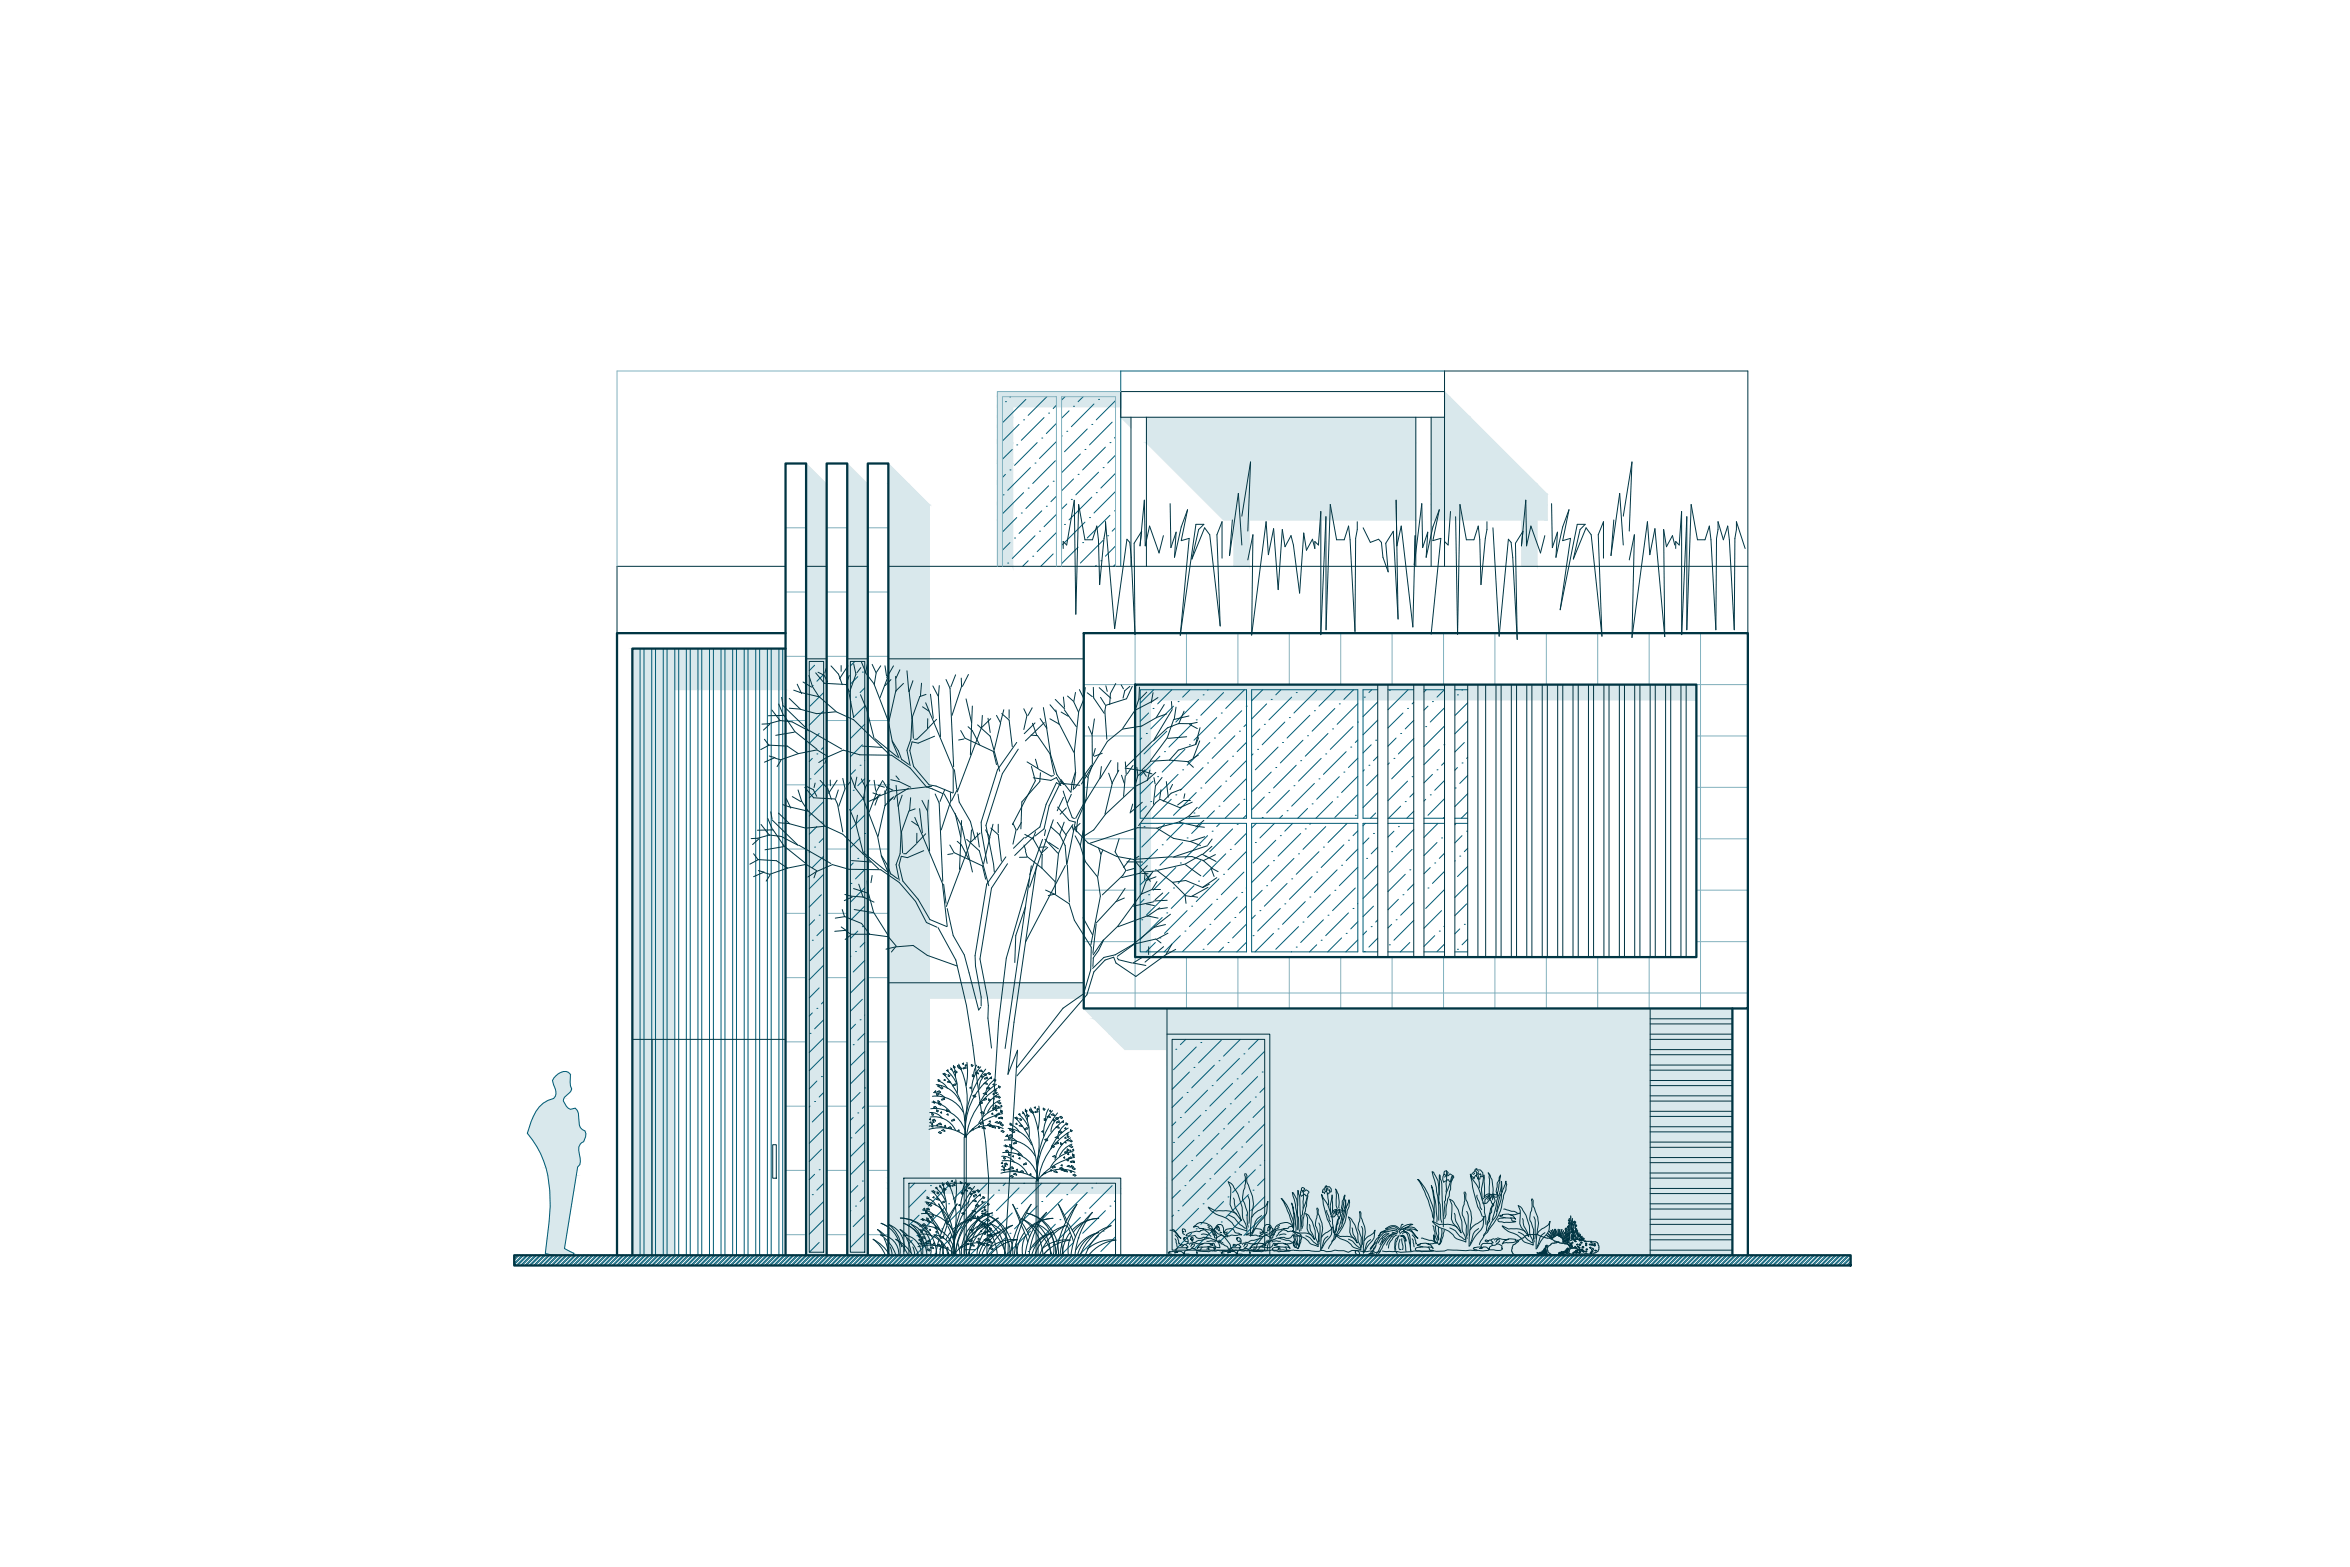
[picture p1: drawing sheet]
<svg xmlns="http://www.w3.org/2000/svg" width="914mm" height="610mm" viewBox="0 0 914 610" stroke-linecap="round" stroke-linejoin="round" font-family="sans-serif">
<!-- layer: Sombra -->
<g fill="#d9e8ec" stroke="#d9e8ec" stroke-width=".39">
<path d="M562.1 152.3l2 2h-2z"/>
<path d="M436.1 162.3h4v4z"/>
<path d="M313.7 180.3l8 8h-8z"/>
<path d="M329.7 180.3l8 8h-8z"/>
<path d="M345.7 180.3l8 8h-8z"/>
<path d="M219.2 416.9h1.1z"/>
<path d="M221.7 431.6l2.1-.5 .5 .5z"/>
<path d="M216 488.3h4.1z"/>
<path d="M220.1 488.3h2.9z"/>
<path d="M388.1 152.3l48 2v-2zM388.1 152.3l48 2h-48z"/>
<path d="M434.1 154.3l2 4v-4zM434.1 154.3l2 4h-2z"/>
<path d="M413.1 154.3l21 4v-4zM413.1 154.3l21 4h-21z"/>
<path d="M411.1 154.3l2 4v-4zM411.1 154.3l2 4h-2z"/>
<path d="M390.1 154.3l21 4v-4zM390.1 154.3l21 4h-21z"/>
<path d="M388.1 154.3l2 4v-4zM388.1 154.3l2 4h-2z"/>
<path d="M562.1 154.3l10 8-8-8zM562.1 154.3l10 8h-10z"/>
<path d="M390.1 158.3l4 4v-4zM390.1 158.3l4 4h-4z"/>
<path d="M388.1 158.3l2 4v-4zM388.1 158.3l2 4h-2z"/>
<path d="M390.1 162.3l4 4v-4zM390.1 162.3l4 4h-4z"/>
<path d="M388.1 162.3l2 4v-4zM388.1 162.3l2 4h-2z"/>
<path d="M446.1 162.3l104.8 10v-10zM446.1 162.3l104.8 10h-104.8z"/>
<path d="M390.1 166.3l4 6v-6zM390.1 166.3l4 6h-4z"/>
<path d="M388.1 166.3l2 6v-6zM388.1 166.3l2 6h-2z"/>
<path d="M390.1 172.3l4 8v-8zM390.1 172.3l4 8h-4z"/>
<path d="M388.1 172.3l2 8v-8zM388.1 172.3l2 8h-2z"/>
<path d="M562.1 162.3l36 26-26-26zM562.1 162.3l36 26h-36z"/>
<path d="M556.9 162.3l5.2 26v-26zM556.9 162.3l5.2 26h-5.2z"/>
<path d="M390.1 180.3l4 8v-8zM390.1 180.3l4 8h-4z"/>
<path d="M388.1 180.3l2 8v-8zM388.1 180.3l2 8h-2z"/>
<path d="M562.1 188.3l40 4-4-4zM562.1 188.3l40 4h-40z"/>
<path d="M556.9 188.3l5.2 4v-4zM556.9 188.3l5.2 4h-5.2z"/>
<path d="M562.1 192.3l40 4v-4zM562.1 192.3l40 4h-40z"/>
<path d="M556.9 192.3l5.2 4v-4zM556.9 192.3l5.2 4h-5.2z"/>
<path d="M390.1 188.3l4 8v-8zM390.1 188.3l4 8h-4z"/>
<path d="M388.1 188.3l2 8v-8zM388.1 188.3l2 8h-2z"/>
<path d="M345.7 188.3l16 8-8-8zM345.7 188.3l16 8h-16z"/>
<path d="M562.1 196.3l40 6v-6zM562.1 196.3l40 6h-40z"/>
<path d="M556.9 196.3l5.2 6v-6zM556.9 196.3l5.2 6h-5.2z"/>
<path d="M446.1 172.3l104.8 30v-30zM446.1 172.3l104.8 30h-74.8z"/>
<path d="M390.1 196.3l4 6v-6zM390.1 196.3l4 6h-4z"/>
<path d="M388.1 196.3l2 6v-6zM388.1 196.3l2 6h-2z"/>
<path d="M592.1 202.3l6 18v-18zM592.1 202.3l6 18h-6z"/>
<path d="M480.1 202.3l6 18v-18zM480.1 202.3l6 18h-6z"/>
<path d="M390.1 202.3l4 18v-18zM390.1 202.3l4 18h-4z"/>
<path d="M388.1 202.3l2 18v-18zM388.1 202.3l2 18h-2z"/>
<path d="M345.7 196.3l16 24v-24zM345.7 196.3l16 24h-16z"/>
<path d="M329.7 188.3l8 32v-32zM329.7 188.3l8 32h-8z"/>
<path d="M313.7 188.3l8 32v-32zM313.7 188.3l8 32h-8z"/>
<path d="M345.7 220.3l16 36v-36zM345.7 220.3l16 36h-16z"/>
<path d="M329.7 220.3l8 36v-36zM329.7 220.3l8 36h-8z"/>
<path d="M313.7 220.3l8 36v-36zM313.7 220.3l8 36h-8z"/>
<path d="M329.7 256.3l8 1v-1zM329.7 256.3l8 1h-8z"/>
<path d="M313.7 256.3l8 1v-1zM313.7 256.3l8 1h-8z"/>
<path d="M336.5 257.3l1.2 9v-9zM336.5 257.3l1.2 9h-1.2z"/>
<path d="M330.9 257.3l5.6 9v-9zM330.9 257.3l5.6 9h-5.6z"/>
<path d="M329.7 257.3l1.2 9v-9zM329.7 257.3l1.2 9h-1.2z"/>
<path d="M320.5 257.3l1.2 9v-9zM320.5 257.3l1.2 9h-1.2z"/>
<path d="M314.9 257.3l5.6 9v-9zM314.9 257.3l5.6 9h-5.6z"/>
<path d="M313.7 257.3l1.2 9v-9zM313.7 257.3l1.2 9h-1.2z"/>
<path d="M336.5 266.3l1.2 2v-2zM336.5 266.3l1.2 2h-1.2z"/>
<path d="M330.9 266.3l5.6 2v-2zM330.9 266.3l5.6 2h-5.6z"/>
<path d="M320.5 266.3l1.2 2v-2zM320.5 266.3l1.2 2h-1.2z"/>
<path d="M314.9 266.3l5.6 2v-2zM314.9 266.3l5.6 2h-5.6z"/>
<path d="M313.7 266.3l1.2 2v-2zM313.7 266.3l1.2 2h-1.2z"/>
<path d="M246.1 252.3l59.6 16v-16zM246.1 252.3l59.6 16h-59.6z"/>
<path d="M441.7 266.3l218.4 6v-6zM441.7 266.3l218.4 6h-218.4z"/>
<path d="M336.5 268.3l1.2 4v-4zM336.5 268.3l1.2 4h-1.2z"/>
<path d="M330.9 268.3l5.6 4v-4zM330.9 268.3l5.6 4h-5.6z"/>
<path d="M320.5 268.3l1.2 4v-4zM320.5 268.3l1.2 4h-1.2z"/>
<path d="M314.9 268.3l5.6 4v-4zM314.9 268.3l5.6 4h-5.6z"/>
<path d="M313.7 268.3l1.2 4v-4zM313.7 268.3l1.2 4h-1.2z"/>
<path d="M441.7 272.3l6 100v-100zM441.7 272.3l6 100h-6z"/>
<path d="M336.5 272.3l1.2 100v-100zM336.5 272.3l1.2 100h-1.2z"/>
<path d="M330.9 272.3l5.6 100v-100zM330.9 272.3l5.6 100h-5.6z"/>
<path d="M320.5 272.3l1.2 100v-100zM320.5 272.3l1.2 100h-1.2z"/>
<path d="M314.9 272.3l5.6 100v-100zM314.9 272.3l5.6 100h-5.6z"/>
<path d="M313.7 272.3l1.2 100v-100zM313.7 272.3l1.2 100h-1.2z"/>
<path d="M345.7 256.3l16 126v-126zM345.7 256.3l16 126h-16z"/>
<path d="M336.5 372.3l1.2 10v-10zM336.5 372.3l1.2 10h-1.2z"/>
<path d="M330.9 372.3l5.6 10v-10zM330.9 372.3l5.6 10h-5.6z"/>
<path d="M329.7 266.3l1.2 116v-116zM329.7 266.3l1.2 116h-1.2z"/>
<path d="M320.5 372.3l1.2 10v-10zM320.5 372.3l1.2 10h-1.2z"/>
<path d="M314.9 372.3l5.6 10v-10zM314.9 372.3l5.6 10h-5.6z"/>
<path d="M313.7 372.3l1.2 10v-10zM313.7 372.3l1.2 10h-1.2z"/>
<path d="M345.7 382.3l76 6v-6zM345.7 382.3l76 6h-76z"/>
<path d="M336.5 382.3l1.2 6v-6zM336.5 382.3l1.2 6h-1.2z"/>
<path d="M330.9 382.3l5.6 6v-6zM330.9 382.3l5.6 6h-5.6z"/>
<path d="M329.7 382.3l1.2 6v-6zM329.7 382.3l1.2 6h-1.2z"/>
<path d="M320.5 382.3l1.2 6v-6zM320.5 382.3l1.2 6h-1.2z"/>
<path d="M314.9 382.3l5.6 6v-6zM314.9 382.3l5.6 6h-5.6z"/>
<path d="M313.7 382.3l1.2 6v-6zM313.7 382.3l1.2 6h-1.2z"/>
<path d="M336.5 388.3l1.2 4v-4zM336.5 388.3l1.2 4h-1.2z"/>
<path d="M330.9 388.3l5.6 4v-4zM330.9 388.3l5.6 4h-5.6z"/>
<path d="M329.7 388.3l1.2 4v-4zM329.7 388.3l1.2 4h-1.2z"/>
<path d="M320.5 388.3l1.2 4v-4zM320.5 388.3l1.2 4h-1.2z"/>
<path d="M314.9 388.3l5.6 4v-4zM314.9 388.3l5.6 4h-5.6z"/>
<path d="M313.7 388.3l1.2 4v-4zM313.7 388.3l1.2 4h-1.2z"/>
<path d="M642.1 392.3l32 4v-4zM642.1 392.3l32 4h-32z"/>
<path d="M454.1 392.3l188 4v-4zM454.1 392.3l188 4h-188z"/>
<path d="M421.7 392.3l32.4 4v-4zM421.7 392.3l32.4 4h-28.4z"/>
<path d="M336.5 392.3l1.2 4v-4zM336.5 392.3l1.2 4h-1.2z"/>
<path d="M330.9 392.3l5.6 4v-4zM330.9 392.3l5.6 4h-5.6z"/>
<path d="M642.1 396.3l32 2v-2zM642.1 396.3l32 2h-32z"/>
<path d="M454.1 396.3l188 2v-2zM454.1 396.3l188 2h-188z"/>
<path d="M336.5 396.3l1.2 2v-2zM336.5 396.3l1.2 2h-1.2z"/>
<path d="M330.9 396.3l5.6 2v-2zM330.9 396.3l5.6 2h-5.6z"/>
<path d="M642.1 398.3l32 4v-4zM642.1 398.3l32 4h-32z"/>
<path d="M454.1 398.3l188 4v-4zM454.1 398.3l188 4h-188z"/>
<path d="M425.7 396.3l28.4 6v-6zM425.7 396.3l28.4 6h-22.4z"/>
<path d="M336.5 398.3l1.2 4v-4zM336.5 398.3l1.2 4h-1.2z"/>
<path d="M330.9 398.3l5.6 4v-4zM330.9 398.3l5.6 4h-5.6z"/>
<path d="M642.1 402.3l32 2v-2zM642.1 402.3l32 2h-32z"/>
<path d="M494.1 402.3l148 2v-2zM494.1 402.3l148 2h-148z"/>
<path d="M454.1 402.3l40 2v-2zM454.1 402.3l40 2h-40z"/>
<path d="M431.7 402.3l22.4 2v-2zM431.7 402.3l22.4 2h-20.4z"/>
<path d="M246.1 268.3l16 136v-136zM246.1 268.3l16 136h-16z"/>
<path d="M642.1 404.3l32 4v-4zM642.1 404.3l32 4h-32z"/>
<path d="M494.1 404.3l148 4v-4zM494.1 404.3l148 4h-148z"/>
<path d="M492.1 404.3l2 4v-4zM492.1 404.3l2 4h-2z"/>
<path d="M456.1 404.3l36 4v-4zM456.1 404.3l36 4h-36z"/>
<path d="M454.1 404.3l2 4v-4zM454.1 404.3l2 4h-2z"/>
<path d="M433.7 404.3l20.4 4v-4zM433.7 404.3l20.4 4h-16.4z"/>
<path d="M642.1 408.3l32 2v-2zM642.1 408.3l32 2h-32z"/>
<path d="M456.1 408.3l36 2v-2zM456.1 408.3l36 2h-36z"/>
<path d="M454.1 408.3l2 2v-2zM454.1 408.3l2 2h-2z"/>
<path d="M642.1 410.3l32 4v-4zM642.1 410.3l32 4h-32z"/>
<path d="M642.1 414.3l32 2v-2zM642.1 414.3l32 2h-32z"/>
<path d="M642.1 416.3l32 4v-4zM642.1 416.3l32 4h-32z"/>
<path d="M642.1 420.3l32 2v-2zM642.1 420.3l32 2h-32z"/>
<path d="M642.1 422.3l32 4v-4zM642.1 422.3l32 4h-32z"/>
<path d="M642.1 426.3l32 2v-2zM642.1 426.3l32 2h-32z"/>
<path d="M642.1 428.3l32 4v-4zM642.1 428.3l32 4h-32z"/>
<path d="M642.1 432.3l32 2v-2zM642.1 432.3l32 2h-32z"/>
<path d="M642.1 434.3l32 4v-4zM642.1 434.3l32 4h-32z"/>
<path d="M642.1 438.3l32 2v-2zM642.1 438.3l32 2h-32z"/>
<path d="M642.1 440.3l32 4v-4zM642.1 440.3l32 4h-32z"/>
<path d="M642.1 444.3l32 2v-2zM642.1 444.3l32 2h-32z"/>
<path d="M642.1 446.3l32 4v-4zM642.1 446.3l32 4h-32z"/>
<path d="M642.1 450.3l32 2v-2zM642.1 450.3l32 2h-32z"/>
<path d="M642.1 452.3l32 4v-4zM642.1 452.3l32 4h-32z"/>
<path d="M494.1 408.3l148 48v-48zM494.1 408.3l148 48h-148z"/>
<path d="M492.1 408.3l2 48v-48zM492.1 408.3l2 48h-2z"/>
<path d="M320.5 392.3l1.2 64v-64zM320.5 392.3l1.2 64h-1.2z"/>
<path d="M314.9 392.3l5.6 64v-64zM314.9 392.3l5.6 64h-5.6z"/>
<path d="M313.7 392.3l1.2 64v-64zM313.7 392.3l1.2 64h-1.2z"/>
<path d="M642.1 456.3l32 2v-2zM642.1 456.3l32 2h-32z"/>
<path d="M494.1 456.3l148 2v-2zM494.1 456.3l148 2h-148z"/>
<path d="M492.1 456.3l2 2v-2zM492.1 456.3l2 2h-2z"/>
<path d="M456.1 410.3l36 48v-48zM456.1 410.3l36 48h-36z"/>
<path d="M454.1 410.3l2 48v-48zM454.1 410.3l2 48h-2z"/>
<path d="M345.7 388.3l16 70v-70zM345.7 388.3l16 70h-16z"/>
<path d="M336.5 402.3l1.2 56v-56zM336.5 402.3l1.2 56h-1.2z"/>
<path d="M330.9 402.3l5.6 56v-56zM330.9 402.3l5.6 56h-5.6z"/>
<path d="M329.7 392.3l1.2 66v-66zM329.7 392.3l1.2 66h-1.2z"/>
<path d="M320.5 456.3l1.2 2v-2zM320.5 456.3l1.2 2h-1.2z"/>
<path d="M314.9 456.3l5.6 2v-2zM314.9 456.3l5.6 2h-5.6z"/>
<path d="M313.7 456.3l1.2 2v-2zM313.7 456.3l1.2 2h-1.2z"/>
<path d="M642.1 458.3l32 2v-2zM642.1 458.3l32 2h-32z"/>
<path d="M494.1 458.3l148 2v-2zM494.1 458.3l148 2h-148z"/>
<path d="M492.1 458.3l2 2v-2zM492.1 458.3l2 2h-2z"/>
<path d="M456.1 458.3l36 2v-2zM456.1 458.3l36 2h-36z"/>
<path d="M454.1 458.3l2 2v-2zM454.1 458.3l2 2h-2z"/>
<path d="M351.7 458.3l84.4 2v-2zM351.7 458.3l84.4 2h-84.4z"/>
<path d="M345.7 458.3l6 2v-2zM345.7 458.3l6 2h-6z"/>
<path d="M336.5 458.3l1.2 2v-2zM336.5 458.3l1.2 2h-1.2z"/>
<path d="M330.9 458.3l5.6 2v-2zM330.9 458.3l5.6 2h-5.6z"/>
<path d="M329.7 458.3l1.2 2v-2zM329.7 458.3l1.2 2h-1.2z"/>
<path d="M314.9 458.3l5.6 2v-2zM314.9 458.3l5.6 2h-5.6z"/>
<path d="M313.7 458.3l1.2 2v-2zM313.7 458.3l1.2 2h-1.2z"/>
<path d="M642.1 460.3l32 2v-2zM642.1 460.3l32 2h-32z"/>
<path d="M494.1 460.3l148 2v-2zM494.1 460.3l148 2h-148z"/>
<path d="M492.1 460.3l2 2v-2zM492.1 460.3l2 2h-2z"/>
<path d="M456.1 460.3l36 2v-2zM456.1 460.3l36 2h-36z"/>
<path d="M454.1 460.3l2 2v-2zM454.1 460.3l2 2h-2z"/>
<path d="M434.1 460.3l2 2v-2zM434.1 460.3l2 2h-2z"/>
<path d="M353.7 460.3l80.4 2v-2zM353.7 460.3l80.4 2h-80.4z"/>
<path d="M351.7 460.3l2 2v-2zM351.7 460.3l2 2h-2z"/>
<path d="M345.7 460.3l6 2v-2zM345.7 460.3l6 2h-6z"/>
<path d="M336.5 460.3l1.2 2v-2zM336.5 460.3l1.2 2h-1.2z"/>
<path d="M330.9 460.3l5.6 2v-2zM330.9 460.3l5.6 2h-5.6z"/>
<path d="M329.7 460.3l1.2 2v-2zM329.7 460.3l1.2 2h-1.2z"/>
<path d="M314.9 460.3l5.6 2v-2zM314.9 460.3l5.6 2h-5.6z"/>
<path d="M313.7 460.3l1.2 2v-2zM313.7 460.3l1.2 2h-1.2z"/>
<path d="M642.1 462.3l32 2v-2zM642.1 462.3l32 2h-32z"/>
<path d="M494.1 462.3l148 2v-2zM494.1 462.3l148 2h-148z"/>
<path d="M492.1 462.3l2 2v-2zM492.1 462.3l2 2h-2z"/>
<path d="M456.1 462.3l36 2v-2zM456.1 462.3l36 2h-36z"/>
<path d="M454.1 462.3l2 2v-2zM454.1 462.3l2 2h-2z"/>
<path d="M434.1 462.3l2 2v-2zM434.1 462.3l2 2h-2z"/>
<path d="M353.7 462.3l80.4 2v-2zM353.7 462.3l80.4 2h-80.4z"/>
<path d="M351.7 462.3l2 2v-2zM351.7 462.3l2 2h-2z"/>
<path d="M345.7 462.3l6 2v-2zM345.7 462.3l6 2h-6z"/>
<path d="M314.9 462.3l5.6 2v-2zM314.9 462.3l5.6 2h-5.6z"/>
<path d="M313.7 462.3l1.2 2v-2zM313.7 462.3l1.2 2h-1.2z"/>
<path d="M642.1 464.3l32 4v-4zM642.1 464.3l32 4h-32z"/>
<path d="M494.1 464.3l148 4v-4zM494.1 464.3l148 4h-148z"/>
<path d="M492.1 464.3l2 4v-4zM492.1 464.3l2 4h-2z"/>
<path d="M353.7 464.3l8 4v-4zM353.7 464.3l8 4h-8z"/>
<path d="M351.7 464.3l2 4v-4zM351.7 464.3l2 4h-2z"/>
<path d="M345.7 464.3l6 4v-4zM345.7 464.3l6 4h-6z"/>
<path d="M314.9 464.3l5.6 4v-4zM314.9 464.3l5.6 4h-5.6z"/>
<path d="M313.7 464.3l1.2 4v-4zM313.7 464.3l1.2 4h-1.2z"/>
<path d="M642.1 468.3l32 2v-2zM642.1 468.3l32 2h-32z"/>
<path d="M642.1 470.3l32 4v-4zM642.1 470.3l32 4h-32z"/>
<path d="M642.1 474.3l32 2v-2zM642.1 474.3l32 2h-32z"/>
<path d="M642.1 476.3l32 4v-4zM642.1 476.3l32 4h-32z"/>
<path d="M642.1 480.3l32 2v-2zM642.1 480.3l32 2h-32z"/>
<path d="M456.1 464.3l36 18v-18zM456.1 464.3l36 18h-36z"/>
<path d="M454.1 464.3l2 18v-18zM454.1 464.3l2 18h-2z"/>
<path d="M353.7 468.3l8 14v-14zM353.7 468.3l8 14h-8z"/>
<path d="M351.7 468.3l2 14v-14zM351.7 468.3l2 14h-2z"/>
<path d="M642.1 482.3l32 4v-4zM642.1 482.3l32 4h-32z"/>
<path d="M492.1 468.3l2 18v-18zM492.1 468.3l2 18h-2z"/>
<path d="M456.1 482.3l36 4v-4zM456.1 482.3l36 4h-36z"/>
<path d="M454.1 482.3l2 4v-4zM454.1 482.3l2 4h-2z"/>
<path d="M353.7 482.3l8 4v-4zM353.7 482.3l8 4h-8z"/>
<path d="M351.7 482.3l2 4v-4zM351.7 482.3l2 4h-2z"/>
<path d="M336.5 462.3l1.2 24v-24zM336.5 462.3l1.2 24h-1.2z"/>
<path d="M330.9 462.3l5.6 24v-24zM330.9 462.3l5.6 24h-5.6z"/>
<path d="M329.7 462.3l1.2 24v-24zM329.7 462.3l1.2 24h-1.2z"/>
<path d="M353.7 486.3l8 .8v-.8zM353.7 486.3l8 .8h-8z"/>
<path d="M351.7 486.3l2 .8v-.8zM351.7 486.3l2 .8h-2z"/>
<path d="M336.5 486.3l1.2 .8v-.8zM336.5 486.3l1.2 .8h-1.2z"/>
<path d="M330.9 486.3l5.6 .8v-.8zM330.9 486.3l5.6 .8h-5.6z"/>
<path d="M329.7 486.3l1.2 .8v-.8zM329.7 486.3l1.2 .8h-1.2z"/>
<path d="M320.5 458.3l1.2 28.8v-28.8zM320.5 458.3l1.2 28.8h-1.2z"/>
<path d="M314.9 468.3l5.6 18.8v-18.8zM314.9 468.3l5.6 18.8h-5.6z"/>
<path d="M313.7 468.3l1.2 18.8v-18.8zM313.7 468.3l1.2 18.8h-1.2z"/>
<path d="M642.1 486.3l32 2v-2zM642.1 486.3l32 2h-32z"/>
<path d="M494.1 468.3l148 20v-20zM494.1 468.3l148 20h-148z"/>
<path d="M454.1 486.3l40 2v-2zM454.1 486.3l40 2h-40z"/>
<path d="M353.7 487.1l8 1.2v-1.2zM353.7 487.1l8 1.2h-8z"/>
<path d="M351.7 487.1l2 1.2v-1.2zM351.7 487.1l2 1.2h-2z"/>
<path d="M345.7 468.3l6 20v-20zM345.7 468.3l6 20h-6z"/>
<path d="M329.7 487.1l8 1.2v-1.2zM329.7 487.1l8 1.2h-8z"/>
<path d="M313.7 487.1l8 1.2v-1.2zM313.7 487.1l8 1.2h-8z"/>
<path d="M253.7 404.3l8.4 84v-84zM253.7 404.3l8.4 84h-8.4z"/>
<path d="M246.1 404.3l7.6 84v-84zM246.1 404.3l7.6 84h-7.6z"/>
<path d="M219.2 416.9l2 .3zM218.3 417.2l.9-.3 2 .3z"/>
<path d="M218.3 417.2l2.9 .1zM218.1 417.3h3.1z"/>
<path d="M218.1 417.3l3.7 .5-.6-.5zM217.1 417.8l1-.5 3.7 .5z"/>
<path d="M217.1 417.8l4.9 .2zM216.9 418h5.1z"/>
<path d="M216.9 418l5.1 .6v-.6zM216.2 418.6l.7-.6 5.1 .6z"/>
<path d="M216.2 418.6l5.7 .8 .1-.8zM216.2 418.6l5.7 .8h-6.4z"/>
<path d="M215.5 419.4l6.4 .9v-.9zM215.5 419.4l6.4 .9h-6.9z"/>
<path d="M215 420.3l6.8 .7 .1-.7zM215 420.3l6.8 .7h-6.6z"/>
<path d="M215.2 421l6.7 .9-.1-.9zM215.2 421l6.7 .9h-6.5z"/>
<path d="M215.4 421.9l6.6 .5-.1-.5zM215.4 421.9l6.6 .5h-6.4z"/>
<path d="M215.6 422.4l6.8 1.2-.4-1.2zM215.6 422.4l6.8 1.2h-6.4z"/>
<path d="M216 423.6h6.4zM216 423.6h6.4z"/>
<path d="M216.1 423.6l6.1 .8 .2-.8zM216.1 423.6l6.1 .8h-5.9z"/>
<path d="M216.3 424.4l5.8 .2 .1-.2zM216.3 424.4l5.8 .2h-5.8z"/>
<path d="M216.3 424.6l5.5 .4 .3-.4zM216.3 424.6l5.5 .4h-5.5z"/>
<path d="M216.3 425l4.8 .5 .7-.5zM216.3 425l4.8 .5h-4.8z"/>
<path d="M216.3 425.5l4.4 .4 .4-.4zM216.3 425.5l4.4 .4h-4.4z"/>
<path d="M216.3 425.9l3.8 .5 .6-.5zM216.3 425.9l3.8 .5h-4z"/>
<path d="M216.1 426.4l3.3 .7 .7-.7zM216.1 426.4l3.3 .7h-3.8z"/>
<path d="M215.6 427.1l3.7 .2 .1-.2zM215.6 427.1l3.7 .2h-3.9z"/>
<path d="M215.4 427.3l3.8 .8 .1-.8zM213.2 428.1l2.2-.8 3.8 .8z"/>
<path d="M213.2 428.1h6zM212.9 428.3h6.3z"/>
<path d="M212.9 428.3l6.8 .9-.5-.9zM211.3 429.2l1.6-.9 6.8 .9z"/>
<path d="M211.3 429.2l9.1 1.2-.7-1.2zM210 430.4l1.3-1.2 9.1 1.2z"/>
<path d="M210 430.4l10.6 .2-.2-.2zM210 430.4l10.6 .2h-10.8z"/>
<path d="M209.8 430.6l11.9 1-1.1-1zM209.8 430.6l11.9 1h-12.6z"/>
<path d="M209.1 431.6l15.5 .4-.3-.4zM209.1 431.6l15.5 .4h-15.8z"/>
<path d="M208.8 432l16 .4-.2-.4zM208.8 432l16 .4h-16.3z"/>
<path d="M208.5 432.4l16.6 .7-.3-.7zM208.5 432.4l16.6 .7h-16.9z"/>
<path d="M208.2 433.1l16.9 1.2v-1.2zM208.2 433.1l16.9 1.2h-17.6z"/>
<path d="M207.5 434.3l17.7 1.2-.1-1.2zM207.5 434.3l17.7 1.2h-18.1z"/>
<path d="M207.1 435.5l18.2 .9-.1-.9zM207.1 435.5l18.2 .9h-18.7z"/>
<path d="M206.6 436.4l18.8 1.3-.1-1.3zM206.6 436.4l18.8 1.3h-19.2z"/>
<path d="M206.2 437.7l19.6 1-.4-1zM206.2 437.7l19.6 1h-19.9z"/>
<path d="M205.9 438.7l20.7 .8-.8-.8zM205.9 438.7l20.7 .8h-21z"/>
<path d="M205.6 439.5l22 .4-1-.4zM205.6 439.5l22 .4h-22.1z"/>
<path d="M205.5 439.9l22.4 1-.3-1zM205.5 439.9l22.4 1h-22.7z"/>
<path d="M205.2 440.9l22.8 .1zM205.2 440.9l22.8 .1z"/>
<path d="M205.3 441l22.6 1.2 .1-1.2zM205.3 441l22.6 1.2h-21.7z"/>
<path d="M206.2 442.2l21.2 1.3 .5-1.3zM206.2 442.2l21.2 1.3h-20.2z"/>
<path d="M207.2 443.5l19.9 .6 .3-.6zM207.2 443.5l19.9 .6h-19.4z"/>
<path d="M207.7 444.1l18.2 .7 1.2-.7zM207.7 444.1l18.2 .7h-17.9z"/>
<path d="M208 444.8l17.3 1.3 .6-1.3zM208 444.8l17.3 1.3h-16.4z"/>
<path d="M208.9 446.1h16.4zM208.9 446.1l16.3 .1z"/>
<path d="M209 446.2l16.2 1.3v-1.3zM209 446.2l16.2 1.3h-15.5z"/>
<path d="M209.7 447.5l15.7 1.3-.2-1.3zM209.7 447.5l15.7 1.3h-15z"/>
<path d="M210.4 448.8l15 .2v-.2zM210.4 448.8l15 .2h-14.9z"/>
<path d="M210.5 449l15.2 1.5-.3-1.5zM210.5 449l15.2 1.5h-14.6z"/>
<path d="M211.1 450.5l14.7 1.1-.1-1.1zM211.1 450.5l14.7 1.1h-14.3z"/>
<path d="M211.5 451.6l14.3 .3v-.3zM211.5 451.6l14.3 .3h-14.2z"/>
<path d="M211.6 451.9l14 1.2 .2-1.2zM211.6 451.9l14 1.2h-13.6z"/>
<path d="M212 453.1l12.8 .9 .8-.9zM212 453.1l12.8 .9h-12.5z"/>
<path d="M212.3 454l12.4 .4 .1-.4zM212.3 454l12.4 .4h-12.2z"/>
<path d="M212.5 454.4l11.7 2.9 .5-2.9zM212.5 454.4l11.7 2.9h-11z"/>
<path d="M213.2 457.3l10.1 5.9 .9-5.9zM213.2 457.3l10.1 5.9h-9.4z"/>
<path d="M213.9 463.2l8.4 6 1-6zM213.9 463.2l8.4 6h-8.2z"/>
<path d="M214.1 469.2l7.2 6 1-6zM214.1 469.2l7.2 6h-7.6z"/>
<path d="M213.7 475.2l5.9 10.5 1.7-10.5zM213.7 475.2l5.9 10.5h-7.2z"/>
<path d="M212.4 485.7l9.3 1.1-2.1-1.1zM212.4 485.7l9.3 1.1h-9.4z"/>
<path d="M212.3 486.8l11.1 .8-1.7-.8zM212.3 486.8l11.1 .8h-11.2z"/>
<path d="M212.2 487.6l10.8 .6 .4-.6zM212.2 487.6l10.8 .6h-8.3z"/>
<path d="M214.7 488.2h8.3zM214.7 488.2l8.3 .1z"/>
<path d="M220.1 488.3l2.8 .1zM221.2 488.4h1.7z"/>
</g>
<!-- layer: C. Delgada -->
<g fill="none" stroke="#003543" stroke-width=".39">
<path d="M436.1 152.3h126v10h-126zM440.1 162.3v58M446.1 162.3v58M550.9 162.3v58M556.9 162.3v58M305.7 220.3h-65.6v26M313.7 220.3h8M329.7 220.3h8M345.7 220.3h334.4v26M314.9 257.3h5.6v229.8h-5.6zM330.9 257.3h5.6v229.8h-5.6zM536.1 266.3v106"/>
<path d="M540.1 266.3v106M550.1 266.3v106M554.1 266.3v106M562.1 266.3v106M566.1 266.3v106M571.1 266.3v106M575.1 266.3v106M578.1 266.3v106M582.1 266.3v106M584.1 266.3v106M588.1 266.3v106M590.1 266.3v106"/>
<path d="M594.1 266.3v106M596.1 266.3v106M600.1 266.3v106M602.1 266.3v106M606.1 266.3v106M608.1 266.3v106M612.1 266.3v106M614.1 266.3v106M618.1 266.3v106M620.1 266.3v106M624.1 266.3v106M626.1 266.3v106"/>
<path d="M630.1 266.3v106M632.1 266.3v106M636.1 266.3v106M638.1 266.3v106M642.1 266.3v106M644.1 266.3v106M648.1 266.3v106M650.1 266.3v106M654.1 266.3v106M656.1 266.3v106M642.1 396.3h32M642.1 398.3h32"/>
<path d="M674.1 392.3h-32v96h32M454.1 402.3h40v86M456.1 404.3h36v82h-36zM642.1 402.3h32M642.1 404.3h32M642.1 408.3h32M642.1 410.3h32M642.1 414.3h32M642.1 416.3h32M642.1 420.3h32M642.1 422.3h32M642.1 426.3h32"/>
<path d="M642.1 428.3h32M642.1 432.3h32M642.1 434.3h32M642.1 438.3h32M642.1 440.3h32M642.1 444.3h32M642.1 446.3h32M642.1 450.3h32M642.1 452.3h32M642.1 456.3h32M642.1 458.3h32M642.1 462.3h32"/>
<path d="M642.1 464.3h32M642.1 468.3h32M642.1 470.3h32M642.1 474.3h32M642.1 476.3h32M642.1 480.3h32M642.1 482.3h32M642.1 486.3h32"/>
</g>
<!-- layer: C. Gruesa -->
<path d="M305.7 246.3h-65.6v242M305.7 252.3h-59.6v236M421.7 246.3h258.4v146h-258.4zM441.7 266.3h218.4v106h-218.4zM674.1 392.3v96M680.1 392.3v96M200.1 488.3h520v4h-520zM305.7 488.3v-308h8v308M321.7 488.3v-308h8v308M337.7 488.3v-308h8v308" fill="none" stroke="#003543" stroke-width=".89"/>
<!-- layer: H. Medio -->
<g fill="none" stroke="#005c75" stroke-width=".39">
<path d="M391.2 156.3h.1M393.2 154.3l-.2 .2M399.2 155.4l-8.9 8.8M407.3 154.3l-7.2 7.3M411.1 157.6l-1.3 1.3M414.4 154.3l-1.3 1.3M416 159.8l-2.9 2.9M417.7 158h.1M421.5 154.3l-2 2M425.7 157.2l-8.8 8.8M427.5 155.4h.1M434.1 155.8l-7.5 7.5"/>
<path d="M562.1 144.3h-126v76M393.9 174.9l-3.8 3.7M395.6 173.1h.1M396.5 165.1l-6.4 6.4M398.3 163.3h.1M403.6 172.2l-8.8 8.8M405.4 170.4h.1M406.2 162.4l-8.8 8.9M408 160.7h.1M410.6 179.3l-8.8 8.8M411.1 164.7l-4 4M411.1 171.8l-6.6 6.6"/>
<path d="M413.3 169.6l-.2 .2M415.1 167.8h.1M420.4 176.6l-7.3 7.3M422.2 174.9h.1M423.1 166.9l-8.9 8.8M424.8 165.1h.1M430.1 174l-8.8 8.8M431.9 172.2h.1M432.7 164.2l-8.8 8.9M434.1 170l-.5 .4M434.1 177.1l-3.1 3M390.3 192.5h.1"/>
<path d="M391.2 184.5l-1.1 1.2M393 182.8h.1M397.4 199.6h.1M398.3 191.7l-8.2 8.2M400.1 189.9h.1M401 181.9l-8.9 8.9M402.7 180.1h.1M405.4 198.7l-8.9 8.8M407.1 196.9h.1M408 189l-8.8 8.8M409.8 187.2h.1M411.1 193l-2.2 2.2"/>
<path d="M415.1 196.1l-2 1.9M416.9 194.3h.1M417.7 186.3l-4.6 4.7M419.5 184.5h.1M424.8 193.4l-8.8 8.8M426.6 191.7h.1M427.5 183.7l-8.9 8.8M429.2 181.9h.1M433.6 198.7h.1M434.1 184.1l-5.8 5.8M434.1 191.2l-8.4 8.4M392.1 219h.1"/>
<path d="M393 211.1l-2.9 2.9M394.8 209.3h.1M395.6 201.4l-5.5 5.5M400.1 218.2l-2.2 2.1M401.8 216.4h.1M402.7 208.4l-8.8 8.9M404.5 206.6h.1M409.8 215.5l-4.8 4.8M411.1 200.1l-4.9 4.8M411.1 207.2l-7.5 7.4M414.2 204h.1M419.5 212.9l-6.4 6.4"/>
<path d="M421.3 211.1h.1M422.2 203.1l-8.9 8.9M423.9 201.4h.1M426.6 219.9l-.4 .4M428.3 218.2h.1M429.2 210.2l-8.8 8.8M431 208.4h.1M431.9 200.5l-8.8 8.8M434.1 205.3l-1.4 1.3M434.1 212.4l-4 4M434.1 219.5l-.8 .8M249.1 252.3v236"/>
<path d="M250.6 252.3v236M253.6 252.3v236M255.1 252.3v236M258.1 252.3v236l-4.1 4M259.6 252.3v236M262.6 252.3v236l-4.1 4M264.1 252.3v236M267.1 252.3v236M268.6 252.3v236M271.6 252.3v236l-4 4M273.1 252.3v236M276.1 252.3v236l-4 4"/>
<path d="M277.6 252.3v236M280.6 252.3v236M282.1 252.3v236M285.1 252.3v236M286.6 252.3v236M289.6 252.3v236M291.1 252.3v236M294.1 252.3v236M295.6 252.3v236M298.6 252.3v236M300.1 252.3v236M303.1 252.3v236"/>
<path d="M304.6 252.3v236M317 258.8l-2.1 2.1M332.6 257.3l-1.7 1.8M316.1 266.8h.1M320.5 262.4l-2.6 2.6M320.5 269.5l-5.3 5.2M320.5 276.5l-5.6 5.6M331.1 272.9l-.2 .3M332.9 271.2h.1M333.8 263.2l-2.9 2.9M335.5 261.5h.1M336.5 267.6l-1.8 1.8"/>
<path d="M336.5 274.7l-4.5 4.5M443.7 268.3h41.3v50h-41.3zM446.9 277.4l-3.2 3.2M448.7 275.6h.1M448.9 268.3l-5.2 5.2M456 268.3l-5.6 5.5M456.6 274.7l-8.8 8.9M458.4 272.9h.1M463.1 268.3l-2.9 2.9M466.4 272.1l-8.9 8.8M468.1 270.3h.1M470.1 268.3l-.2 .2"/>
<path d="M473.4 279.2l-8.8 8.8M475.2 277.4h.1M476.1 269.4l-8.9 8.9M483.2 276.5l-8.9 8.8M484.3 268.3l-7.4 7.3M484.9 274.7h.1M487 268.3h41.3v50h-41.3zM491.3 268.3l-4.3 4.3M492.9 273.8l-5.9 5.9M494.6 272.1h.1M498.4 268.3l-2 2M501.7 279.2h.1"/>
<path d="M502.6 271.2l-8.9 8.8M504.4 269.4h.1M509.7 278.3l-8.9 8.8M511.4 276.5h.1M512.3 268.5l-8.8 8.9M519.4 275.6l-8.8 8.9M519.6 268.3l-6.4 6.4M521.1 273.8h.1M526.7 268.3l-3.8 3.8M528.3 273.7l-8 8.1M530.9 271.2h.1M533.8 268.3l-1.1 1.1"/>
<path d="M536.1 273.1l-5.7 5.7M536.1 268.3h-5.7v50h5.7M540.1 268.3h10M540.6 268.5h.1M545.9 277.4l-5.8 5.8M547.7 275.6h.1M547.9 268.3l-7.8 7.8M550.1 273.2l-.6 .6M554.1 268.3h7.9l-2.8 2.9M555 268.3l-.9 .9M555.6 274.7l-1.5 1.6M557.4 272.9h.1"/>
<path d="M562.1 275.4l-5.6 5.5M566.1 268.3h5M567.1 270.3h.1M569.1 268.3l-.2 .2M571.1 273.4l-4.9 4.9M316.1 295l-1.2 1.3M317.9 293.3h.1M318.7 285.3l-3.8 3.9M320.5 290.7l-.9 .8M320.5 297.7l-3.5 3.6M332.9 299.5l-2 2M334.7 297.7h.1"/>
<path d="M335.5 289.7l-4.6 4.7M336.5 281.7l-5.6 5.6M336.5 295.9h-.1M444.3 287.1l-.6 .6M446 285.3h.1M451.3 294.2l-7.6 7.6M453.1 292.4h.1M454 284.5l-8.9 8.8M455.7 282.7h.1M460.2 299.5h.1M461.1 291.5l-8.9 8.9M462.8 289.7h.1"/>
<path d="M463.7 281.8l-8.9 8.8M465.5 280h.1M468.1 298.6l-8.8 8.8M469.9 296.8h.1M470.8 288.9l-8.9 8.8M472.5 287.1h.1M477.8 295.9l-8.8 8.9M479.6 294.2h.1M480.5 286.2l-8.9 8.8M482.3 284.5h.1M485 281.7l-1 1M485 288.8l-3.6 3.6"/>
<path d="M485 295.8l-6.3 6.3M487.6 293.3l-.6 .5M489.3 291.5h.1M490.2 283.6l-3.2 3.2M492 281.8h.1M496.4 298.6h.1M497.3 290.6l-8.8 8.9M499 288.9h.1M499.9 280.9l-8.8 8.8M504.4 297.7l-8.9 8.8M506.1 295.9h.1M507 288l-8.8 8.8"/>
<path d="M508.8 286.2h.1M514.1 295l-8.8 8.9M515.8 293.3h.1M516.7 285.3l-8.8 8.9M518.5 283.6h.1M523.8 292.4l-8.8 8.9M525.6 290.6h.1M526.5 282.7l-8.9 8.8M528.2 280.9h.1M528.3 287.9l-.9 1M528.3 295l-3.6 3.6M530.9 299.5l-.5 .5"/>
<path d="M532.7 297.7h.1M533.5 289.7l-3.1 3.2M535.3 288h.1M536.1 280.1l-5.7 5.7M536.1 294.3l-1.7 1.6M540.6 296.8l-.5 .6M542.4 295h.1M543.2 287.1l-3.1 3.2M545 285.3h.1M550.1 280.3l-3.3 3.3M550.1 287.3l-6 6M550.1 294.4l-8.6 8.6"/>
<path d="M554.8 282.7h.1M559.2 299.5h.1M560 291.5l-5.9 6M561.8 289.7h.1M562.1 282.4l-8 8M562.1 296.6l-1.2 1.1M567.1 298.6l-1 1M568.9 296.8h.1M569.8 288.9l-3.7 3.6M571.1 280.5l-5 5M571.1 294.6l-.4 .4M315.2 303h.1"/>
<path d="M319.6 319.8h.1M320.5 304.8l-5.6 5.6M320.5 311.9l-5.6 5.6M332 307.4h.1M336.5 303l-2.7 2.7M336.5 310l-5.4 5.4M336.5 317.1l-5.6 5.6M446 313.6l-2.3 2.3M447.8 311.8h.1M448.7 303.9l-5 5M450.4 302.1h.1M455.7 311l-7.3 7.3"/>
<path d="M457.5 309.2h.1M458.4 301.3l-8.8 8.8M462.8 318l-.3 .3M464.6 316.3h.1M465.5 308.3l-8.9 8.9M467.2 306.5h.1M472.5 315.4l-2.9 2.9M474.3 313.6h.1M475.2 305.7l-8.8 8.8M476.9 303.9h.1M482.3 312.7l-5.6 5.6M484 311h.1"/>
<path d="M484.9 303l-8.8 8.8M485 317l-1.2 1.3M491.1 318h.1M492 310.1l-5 5M493.7 308.3h.1M494.6 300.4l-7.6 7.6M499 317.2l-1.1 1.1M500.8 315.4h.1M501.7 307.4l-8.8 8.9M503.5 305.7h.1M508.8 314.5l-3.8 3.8M510.6 312.7h.1"/>
<path d="M511.4 304.8l-8.8 8.8M513.2 303h.1M518.5 311.8l-6.5 6.5M520.3 310.1h.1M521.1 302.1l-8.8 8.9M522.9 300.4h.1M527.4 317.2h.1M528.2 309.2l-8.8 8.8M528.3 302l-6.3 6.3M535.3 316.3l-2.1 2M536.1 301.3l-4.3 4.4M536.1 308.4l-5.7 5.8"/>
<path d="M540.1 318.3h10M545 313.6l-4.7 4.7M546.8 311.8h.1M547.7 303.9l-7.6 7.6M549.5 302.1h.1M550.1 308.5l-1.5 1.6M550.1 315.6l-2.7 2.7M554.1 318.3h8M554.8 311l-.7 .6M556.5 309.2h.1M557.4 301.3l-3.3 3.3M561.8 318l-.3 .3"/>
<path d="M562.1 303.6l-3.8 3.8M562.1 310.7l-6.5 6.5M566.1 318.3h5M566.2 306.5h.1M571.1 301.7l-3.1 3.1M571.1 308.8l-5 5M571.1 315.9l-2.5 2.4M315.2 331.3l-.3 .3M317 329.5h.1M317.9 321.6l-3 2.9M320.5 326l-1.8 1.8M320.5 333.1l-4.4 4.4"/>
<path d="M332 335.7l-1.1 1.2M333.8 333.9h.1M334.7 326l-3.8 3.7M336.4 324.2h.1M336.5 331.2l-1 1M336.5 338.3l-3.6 3.6M443.7 320.3h41.3v50h-41.3zM445.1 321.6h.1M449.6 338.4h.1M450.4 330.4l-6.7 6.8M452.2 328.6h.1M453.1 320.7l-8.8 8.8"/>
<path d="M457.5 337.5l-8.8 8.8M459.3 335.7h.1M460.2 327.8l-8.9 8.8M460.6 320.3l-6.6 6.6M461.9 326h.1M467.2 334.8l-8.8 8.9M467.6 320.3l-3.9 3.9M469 333.1h.1M469.9 325.1l-8.8 8.8M471.6 323.4h.1M474.7 320.3l-1.3 1.3M476.9 332.2l-8.8 8.8"/>
<path d="M478.7 330.4h.1M479.6 322.5l-8.8 8.8M481.4 320.7h.1M484 339.3l-8.8 8.8M485 324.1l-4.5 4.5M485 331.2l-7.2 7.2M487 320.3h41.3v50h-41.3zM488.5 327.8h.1M488.8 320.3l-1.8 1.8M493.7 336.6l-6.7 6.7M495.5 334.8h.1M495.9 320.3l-5.7 5.7"/>
<path d="M496.4 326.9l-8.8 8.8M498.2 325.1h.1M503 320.3l-3.1 3.1M503.5 333.9l-8.9 8.9M505.3 332.2h.1M506.1 324.2l-8.8 8.9M507.9 322.5h.1M510 320.3l-.3 .4M512.3 339.3h.1M513.2 331.3l-8.8 8.8M515 329.5h.1M515.8 321.6l-8.8 8.8"/>
<path d="M520.3 338.4l-8.9 8.8M522 336.6h.1M522.9 328.6l-8.8 8.9M524.2 320.3l-7.5 7.5M524.7 326.9h.1M528.3 323.2l-1.8 1.9M528.3 330.3l-4.5 4.5M528.3 337.4l-7.2 7.2M531.3 320.3l-.9 .9M531.8 333.9h.1M532.7 326l-2.3 2.3M534.4 324.2h.1"/>
<path d="M536.1 329.6l-2.6 2.6M536.1 336.7l-5.2 5.2M536.1 320.3h-5.7v50h5.7M540.1 320.3h10M541.5 331.3h.1M542.4 323.4l-2.3 2.2M544.1 321.6h.1M548.6 338.4h.1M549.5 330.4l-8.9 8.9M550.1 322.7l-6.9 6.8M554.1 320.3h8M556.5 337.5l-2.4 2.4"/>
<path d="M558.3 335.7h.1M559.2 327.8l-5.1 5M559.5 320.3l-5.4 5.5M560.9 326h.1M562.1 331.9l-2.1 2M562.1 339l-4.7 4.7M566.1 320.3h5M566.2 334.8l-.1 .2M566.6 320.3l-.5 .6M568 333.1h.1M568.9 325.1l-2.8 2.8M570.7 323.4h.1"/>
<path d="M571.1 330l-1.3 1.3M571.1 337.1l-4 3.9M317 357.8l-2.1 2.1M318.7 356h.1M319.6 348.1l-4.7 4.8M320.5 340.2l-5.6 5.6M331.1 343.7h.1M336.4 352.5l-5.5 5.6M336.5 345.4l-5.6 5.6M444.3 357.8h.1M445.1 349.9l-1.4 1.4M446.9 348.1h.1"/>
<path d="M447.8 340.1l-4.1 4.2M452.2 356.9l-8.5 8.6M454 355.1h.1M454.8 347.2l-8.8 8.8M456.6 345.5h.1M461.9 354.3l-8.8 8.8M463.7 352.5h.1M464.6 344.6l-8.9 8.8M466.4 342.8h.1M470.8 359.6h.1M471.6 351.6l-8.8 8.9M473.4 349.9h.1"/>
<path d="M474.3 341.9l-8.8 8.8M476.1 340.1h.1M478.7 358.7l-8.8 8.9M480.5 356.9h.1M481.4 349l-8.9 8.8M483.2 347.2h.1M485 345.3l-.1 .2M485 352.4l-2.7 2.7M485 359.5l-5.4 5.4M488.5 356l-1.5 1.5M490.2 354.3h.1M491.1 346.3l-4.1 4.1"/>
<path d="M492.9 344.6h.1M498.2 353.4l-8.9 8.8M499.9 351.6h.1M500.8 343.7l-8.8 8.8M502.6 341.9h.1M507 358.7h.1M507.9 350.7l-8.9 8.9M509.7 349h.1M510.6 341l-8.9 8.9M515 357.8l-8.9 8.9M516.7 356h.1M517.6 348.1l-8.8 8.8"/>
<path d="M519.4 346.3h.1M524.7 355.1l-8.9 8.9M526.5 353.4h.1M527.4 345.5l-8.9 8.8M528.3 351.5l-.1 .1M528.3 358.6l-2.7 2.8M534.4 352.5l-4 4.1M536.1 343.8l-5.7 5.7M536.1 357.9l-.8 .8M541.5 359.6l-1.4 1.4M543.2 357.8h.1M544.1 349.9l-4 4"/>
<path d="M545.9 348.1h.1M546.8 340.1l-6.7 6.8M550.1 343.9l-2.4 2.4M550.1 351l-5.1 5M550.1 358.1l-7.7 7.7M555.6 345.5h.1M560.9 354.3l-6.8 6.8M562.1 346l-7.3 7.4M569.8 359.6h.1M570.7 351.6l-4.6 4.6M571.1 344.1l-5 5M316.1 365.8h.1"/>
<path d="M320.5 361.4l-2.6 2.6M320.5 368.4l-5.3 5.3M320.5 375.5l-5.6 5.6M331.1 372l-.2 .2M332.9 370.2h.1M333.8 362.2l-2.9 2.9M335.5 360.5h.1M336.5 366.6l-1.8 1.8M336.5 373.6l-4.5 4.5M449.6 366.7l-3.7 3.6M451.3 364.9h.1M459.3 364l-6.3 6.3"/>
<path d="M461.1 362.2h.1M468.1 369.3h.1M469 361.4l-8.8 8.8M476.1 368.4l-1.9 1.9M477.8 366.7h.1M485 366.5l-3.7 3.8M487.6 364h.1M495.5 363.1l-7.2 7.2M497.3 361.4h.1M502.6 370.2l-.1 .1M504.4 368.4h.1M505.3 360.5l-8.9 8.8"/>
<path d="M512.3 367.6l-2.8 2.7M514.1 365.8h.1M522 364.9l-5.4 5.4M523.8 363.1h.1M528.3 365.6l-4.6 4.7M530.9 370.2h.1M531.8 362.2l-1.4 1.5M533.5 360.5h.1M536.1 365l-3.4 3.4M540.1 370.3h10M540.6 367.6h.1M548.6 366.7l-3.7 3.6"/>
<path d="M554.1 370.3h8M558.3 364l-4.2 4.2M560 362.2h.1M562.1 360.2l-.3 .3M562.1 367.3l-2.9 2.9M566.1 370.3h5M567.1 369.3h.1M568 361.4l-1.9 1.9M571.1 365.4l-2.2 2.2M316.1 394.1l-1.2 1.2M317.9 392.3h.1M318.7 384.3l-3.8 3.9"/>
<path d="M320.5 389.7l-.9 .8M320.5 396.8l-3.5 3.4M332.9 398.5l-2 2M334.7 396.7h.1M335.5 388.8l-4.6 4.6M336.5 380.8l-5.6 5.5M336.5 394.9h-.1M216.2 418.6a3.7 3.7 0 0 1 5.8-.6l-.2 3 .6 2.6a5.9 5.9 0 0 1-2.8 3.3l-.4 1.4 1.2 2.1 1.6 1.2 1.8-.5 .8 .9 .5 1.1 .3 4.6 .4 1 1.8 1.2a4 4 0 0 1-1.8 5.1 6.6 6.6 0 0 0-.1 5.5l-.1 2.6-.8 .9-5.2 31.7 3.8 1.9-.5 .9-8.2-.3-2.5-.6 1.5-12.4a46.5 46.5 0 0 0-3.3-26.4l-3.2-5.3-2-2.6a22.4 22.4 0 0 1 6.1-11.7l1.9-1.1 2.2-.8a3.4 3.4 0 0 0 .7-3.7l-1.1-3.3zM315.2 402h.1M319.6 418.8h.1M320.5 403.8l-5.6 5.6M320.5 410.9l-5.6 5.6"/>
<path d="M332 406.4h.1M336.5 402l-2.7 2.7M336.5 409l-5.4 5.4M336.5 416.1l-5.6 5.6M457.5 408.2h.1M461.4 404.3l-2.1 2.1M462.8 417l-6.7 6.8M464.6 415.3h.1M465.5 407.3l-8.9 8.9M467.2 405.6h.1M472.5 414.4l-8.8 8.8M474.3 412.6h.1"/>
<path d="M475.2 404.7l-8.8 8.8M481.4 419.7h.1M482.3 411.7l-8.9 8.9M482.6 404.3l-6.5 6.6M484 410h.1M489.3 418.8l-8.8 8.9M489.7 404.3l-3.9 3.9M491.1 417h.1M492 409.1l-8.8 8.8M315.2 430.3l-.3 .3M317 428.5h.1M317.9 420.6l-3 3"/>
<path d="M320.5 425l-1.8 1.8M320.5 432.1l-4.4 4.4M320.5 439.2l-5.6 5.6M332 434.7l-1.1 1.1M333.8 433h.1M334.7 425l-3.8 3.8M336.4 423.2h.1M336.5 430.2l-1 1M336.5 437.3l-3.6 3.6M457.5 436.5l-1.4 1.4M459.3 434.7h.1M460.2 426.8l-4.1 4"/>
<path d="M461.9 425h.1M467.2 433.8l-8.8 8.9M469 432.1h.1M469.9 424.1l-8.8 8.9M471.6 422.3h.1M476.1 439.1h.1M476.9 431.2l-8.8 8.8M478.7 429.4h.1M479.6 421.4l-8.8 8.9M484 438.2l-8.8 8.9M485.8 436.5h.1M486.7 428.5l-8.9 8.9"/>
<path d="M488.5 426.8h.1M492.1 423.1l-1.9 1.9M492.1 430.2l-4.5 4.5M492.1 437.3l-7.2 7.1M317 456.8l-2.1 2.1M318.7 455.1h.1M319.6 447.1l-4.7 4.7M331.1 442.7h.1M335.5 459.5h.1M336.4 451.5l-5.5 5.5M336.5 444.4l-5.6 5.6M456.6 444.4h.1"/>
<path d="M461.9 453.3l-5.8 5.8M463.7 451.5h.1M464.6 443.5l-8.5 8.5M466.4 441.8h.1M470.8 458.6h.1M471.6 450.6l-8.8 8.9M473.4 448.9h.1M474.3 440.9l-8.8 8.9M478.7 457.7l-8.8 8.8M480.5 455.9h.1M481.4 448l-8.9 8.8M483.2 446.2h.1"/>
<path d="M488.5 455.1l-8.9 8.8M490.2 453.3h.1M491.1 445.3l-8.8 8.9M492.1 451.4l-.1 .1M492.1 458.5l-2.8 2.7M316.1 464.7h.1M320.5 460.4l-2.6 2.6M320.5 467.5l-5.3 5.2M320.5 474.5l-5.6 5.6M331.1 471l-.2 .2M332.9 469.2h.1M333.8 461.2l-2.9 2.9"/>
<path d="M336.5 465.6l-1.8 1.8M336.5 472.7l-4.5 4.5M336.5 479.7l-5.6 5.6M355.9 460.3l-1.8 1.8M357.6 472.7l-3.9 4M359.4 471h.1M360.3 463l-6.6 6.6M362 461.2h.1M364.7 479.8l-8.5 8.5M366.5 478h.1M367.3 470.1l-8.8 8.8M369.1 468.3h.1"/>
<path d="M370 460.3l-8.8 8.9M374.4 477.2l-8.8 8.8M376.2 475.4h.1M377.1 467.4l-8.9 8.9M377.1 460.3l-6.2 6.2M378.9 465.6h.1M384.1 474.5l-8.8 8.8M384.2 460.3l-3.6 3.6M385.9 472.7h.1M386.8 464.7l-8.8 8.9M388.5 463h.1M391.3 460.3l-1 .9"/>
<path d="M393 479.8h.1M393.9 471.9l-8.9 8.8M395.6 470.1h.1M396.5 462.1l-8.8 8.9M398.3 460.3h.1M401 478.9l-8.9 8.8M402.7 477.2h.1M403.6 469.2l-8.8 8.8M405.4 467.4h.1M405.4 460.3l-8 8M410.6 476.3l-8.8 8.8M412.4 474.5h.1"/>
<path d="M412.5 460.3l-5.4 5.3M413.3 466.5l-8.8 8.9M415.1 464.7h.1M419.5 460.3l-2.6 2.7M420.4 473.6l-8.9 8.8M422.2 471.9h.1M423.1 463.9l-8.9 8.8M424.8 462.1h.1M426.6 460.3h.1M429.2 478.9h.1M430.1 471l-8.8 8.8M431.9 469.2h.1"/>
<path d="M432.7 461.2l-8.8 8.9M434.1 467l-.5 .4M434.1 474.1l-3.1 3.1M456.6 472.7l-.5 .6M458.4 471h.1M459.3 463l-3.2 3.2M461.1 461.2h.1M463.7 479.8l-6.5 6.5M465.5 478h.1M466.4 470.1l-8.9 8.8M468.1 468.3h.1M469 460.3l-8.8 8.9"/>
<path d="M473.4 477.2l-8.8 8.8M475.2 475.4h.1M476.1 467.4l-8.9 8.9M477.8 465.6h.1M483.2 474.5l-8.9 8.8M484.9 472.7h.1M485.8 464.7l-8.9 8.9M487.6 463h.1M492 479.8h.1M492.1 465.6l-5.4 5.4M492.1 472.6l-8.1 8.1M200.3 488.3l-.2 .3"/>
<path d="M201.4 488.3l-1.3 1.4M202 488.3l-1.9 2M203.2 488.3l-3.1 3.1M203.7 488.3l-3.6 3.7M204.9 488.3l-4.1 4M205.4 488.3l-4 4M206.6 488.3l-4.1 4M207.1 488.3l-4 4M208.3 488.3l-4.1 4M208.8 488.3l-4 4M209.9 488.3l-4 4M210.5 488.3l-4 4"/>
<path d="M211.6 488.3l-3.9 4M212.2 488.3l-4 4M213.3 488.3l-3.9 4M213.9 488.3l-4 4M215 488.3l-4 4M215.6 488.3l-4 4M216.7 488.3l-4 4M217.3 488.3l-4 4M218.4 488.3l-4 4M219 488.3l-4 4M220.1 488.3l-4 4M220.7 488.3l-4 4"/>
<path d="M221.8 488.3l-4 4M222.4 488.3l-4 4M223.5 488.3l-4 4M224.1 488.3l-4 4M225.2 488.3l-4 4M225.8 488.3l-4 4M226.9 488.3l-4 4M227.5 488.3l-4 4M228.6 488.3l-4 4M229.2 488.3l-4 4M230.3 488.3l-4 4M230.9 488.3l-4 4"/>
<path d="M232 488.3l-4 4M232.6 488.3l-4 4M233.7 488.3l-4 4M234.3 488.3l-4 4M235.4 488.3l-4 4M236 488.3l-4 4M237.1 488.3l-4 4M237.7 488.3l-4 4M238.8 488.3l-4 4M239.4 488.3l-4.1 4M240.5 488.3l-4 4M241.1 488.3l-4.1 4"/>
<path d="M242.2 488.3l-4 4M242.8 488.3l-4.1 4M243.9 488.3l-4 4M244.4 488.3l-3.9 4M245.6 488.3l-4 4M246.1 488.3l-3.9 4M247.3 488.3l-4 4M247.8 488.3l-3.9 4M249 488.3l-4 4M249.5 488.3l-4 4M250.7 488.3l-4 4M251.2 488.3l-4 4"/>
<path d="M252.4 488.3l-4 4M253 488.3l-4.1 4M254.1 488.3l-4 4M254.6 488.3l-4 4M255.7 488.3l-3.9 4M256.3 488.3l-4 4M257.4 488.3l-3.9 4M259.2 488.3l-4 4M259.7 488.3l-4 4M260.9 488.3l-4 4M261.4 488.3l-4 4M263.1 488.3l-4 4"/>
<path d="M264.3 488.3l-4.1 4M264.8 488.3l-4 4M266 488.3l-4.1 4M266.5 488.3l-4 4M267.6 488.3l-4 4M268.2 488.3l-4 4M269.3 488.3l-3.9 4M269.9 488.3l-4 4M271 488.3l-3.9 4M272.7 488.3l-4 4M273.3 488.3l-4 4M274.4 488.3l-4 4"/>
<path d="M275 488.3l-4 4M276.7 488.3l-4 4M277.8 488.3l-4 4M278.4 488.3l-4 4M279.5 488.3l-4 4M280.1 488.3l-4 4M281.2 488.3l-4 4M281.8 488.3l-4 4M282.9 488.3l-4 4M283.5 488.3l-4 4M284.6 488.3l-4 4M285.2 488.3l-4 4"/>
<path d="M286.3 488.3l-4 4M286.9 488.3l-4 4M288 488.3l-4 4M288.6 488.3l-4 4M289.7 488.3l-4 4M290.3 488.3l-4 4M291.4 488.3l-4 4M292 488.3l-4 4M293.1 488.3l-4 4M293.7 488.3l-4 4M294.8 488.3l-4 4M295.4 488.3l-4 4"/>
<path d="M296.5 488.3l-4 4M297.1 488.3l-4.1 4M298.2 488.3l-4 4M298.8 488.3l-4.1 4M299.9 488.3l-4 4M300.5 488.3l-4 4M301.6 488.3l-4 4M302.1 488.3l-3.9 4M303.3 488.3l-4 4M303.8 488.3l-3.9 4M305 488.3l-4 4M305.5 488.3l-3.9 4"/>
<path d="M306.7 488.3l-4 4M307.2 488.3l-4 4M308.4 488.3l-4 4M308.9 488.3l-4 4M310.1 488.3l-4 4M310.7 488.3l-4.1 4M311.8 488.3l-4 4M312.3 488.3l-4 4M313.5 488.3l-4 4M314 488.3l-4 4M315.1 488.3l-3.9 4M315.7 488.3l-4 4"/>
<path d="M316.9 488.3l-4 4M317.4 488.3l-4 4M318.6 488.3l-4 4M318.7 483.3l-3.8 3.8M319.1 488.3l-4 4M320.3 488.3l-4.1 4M320.8 488.3l-4 4M322 488.3l-4.1 4M322.5 488.3l-4 4M323.7 488.3l-4.1 4M324.2 488.3l-4 4M325.3 488.3l-4 4"/>
<path d="M325.9 488.3l-4 4M327 488.3l-3.9 4M327.6 488.3l-4 4M328.7 488.3l-3.9 4M329.3 488.3l-4 4M330.4 488.3l-4 4M331 488.3l-4 4M332.1 488.3l-4 4M332.7 488.3l-4 4M333.8 488.3l-4 4M334.4 488.3l-4 4M335.5 488.3l-4 4"/>
<path d="M336.1 488.3l-4 4M337.2 488.3l-4 4M337.8 488.3l-4 4M338.9 488.3l-4 4M339.5 488.3l-4 4M340.6 488.3l-4 4M341.2 488.3l-4 4M342.3 488.3l-4 4M342.9 488.3l-4 4M344 488.3l-4 4M344.6 488.3l-4 4M345.7 488.3l-4 4"/>
<path d="M346.3 488.3l-4 4M347.4 488.3l-4 4M348 488.3l-4 4M349.1 488.3l-4 4M349.7 488.3l-4 4M350.8 488.3l-4 4M351.4 488.3l-4 4M352.5 488.3l-4 4M353.1 488.3l-4 4M354.2 488.3l-4 4M354.8 488.3l-4.1 4M355 482.4l-1.3 1.4"/>
<path d="M355.9 488.3l-4 4M356.5 488.3l-4.1 4M356.8 480.7h.1M357.6 488.3l-4 4M358.2 488.3l-4 4M359.3 488.3l-4 4M359.8 488.3l-3.9 4M361 488.3l-4 4M361.5 488.3l-3.9 4M362.7 488.3l-4 4M363.2 488.3l-3.9 4M363.8 487.7h.1"/>
<path d="M364.4 488.3l-4 4M364.9 488.3l-4 4M366.1 488.3l-4 4M366.6 488.3l-4 4M367.8 488.3l-4 4M368.4 488.3l-4.1 4M369.5 488.3l-4 4M370 488.3l-4 4M371.2 488.3l-4 4M371.7 488.3l-4 4M371.8 486.8l-1.5 1.5M372.8 488.3l-3.9 4"/>
<path d="M373.4 488.3l-4 4M373.6 485.1h.1M374.6 488.3l-4 4M375.1 488.3l-4 4M376.3 488.3l-4 4M376.8 488.3l-4 4M378 488.3l-4.1 4M378.5 488.3l-4 4M379.7 488.3l-4.1 4M380.2 488.3l-4 4M381.4 488.3l-4.1 4M381.5 484.2l-4.1 4.1"/>
<path d="M381.9 488.3l-4 4M383 488.3l-3.9 4M383.3 482.4h.1M383.6 488.3l-4 4M384.7 488.3l-3.9 4M385.3 488.3l-4 4M386.4 488.3l-3.9 4M387 488.3l-4 4M388.1 488.3l-4 4M388.7 488.3l-4 4M389.8 488.3l-4 4M390.4 488.3l-4 4"/>
<path d="M391.2 481.6l-6.8 6.7M391.5 488.3l-4 4M392.1 488.3l-4 4M393.2 488.3l-4 4M393.8 488.3l-4 4M394.9 488.3l-4 4M395.5 488.3l-4 4M396.6 488.3l-4 4M397.2 488.3l-4 4M398.3 488.3l-4 4M398.9 488.3l-4 4M400 488.3l-4 4"/>
<path d="M400.1 486.8h.1M400.6 488.3l-4 4M401.7 488.3l-4 4M402.3 488.3l-4 4M403.4 488.3l-4 4M404 488.3l-4 4M405.1 488.3l-4 4M406.8 488.3l-4 4M407.4 488.3l-4 4M408 486l-6.3 6.3M408.5 488.3l-4 4M409.1 488.3l-4 4"/>
<path d="M409.8 484.2h.1M410.2 488.3l-4 4M410.8 488.3l-4 4M411.9 488.3l-4 4M412.5 488.3l-4.1 4M413.6 488.3l-4 4M414.2 488.3l-4.1 4M415.3 488.3l-4 4M415.9 488.3l-4 4M417 488.3l-4 4M417.5 488.3l-3.9 4M417.7 483.3l-4.9 5"/>
<path d="M418.7 488.3l-4 4M419.2 488.3l-3.9 4M419.5 481.6h.1M420.4 488.3l-4 4M420.9 488.3l-3.9 4M422.1 488.3l-4 4M422.6 488.3l-4 4M423.8 488.3l-4 4M424.4 488.3l-4.1 4M425.5 488.3l-4 4M426.1 488.3l-4.1 4M427.2 488.3l-4 4"/>
<path d="M427.5 480.7l-7.7 7.6M427.8 488.3l-4.1 4M428.9 488.3l-4 4M429.4 488.3l-4 4M430.5 488.3l-3.9 4M431.1 488.3l-4 4M432.3 488.3l-4 4M432.8 488.3l-4 4M434.1 481.1l-5.8 5.7M434.1 488.2l-4.1 4.1M434.5 488.3l-4 4M435.7 488.3l-4.1 4"/>
<path d="M436.2 488.3l-4 4M437.4 488.3l-4.1 4M437.9 488.3l-4 4M439.1 488.3l-4.1 4M439.6 488.3l-4 4M440.7 488.3l-3.9 4M441.3 488.3l-4 4M442.4 488.3l-3.9 4M443 488.3l-4 4M444.1 488.3l-3.9 4M444.7 488.3l-4 4M445.8 488.3l-4 4"/>
<path d="M446.4 488.3l-4 4M447.5 488.3l-4 4M448.1 488.3l-4 4M449.2 488.3l-4 4M449.8 488.3l-4 4M450.9 488.3l-4 4M451.5 488.3l-4 4M452.6 488.3l-4 4M453.2 488.3l-4 4M454.3 488.3l-4 4M454.9 488.3l-4 4M456 488.3l-4 4"/>
<path d="M456.6 488.3l-4 4M457.7 488.3l-4 4M458.3 488.3l-4 4M459.4 488.3l-4 4M460 488.3l-4 4M461.1 488.3l-4 4M461.7 488.3l-4 4M462.8 488.3l-4 4M463.4 488.3l-4 4M464.5 488.3l-4 4M465.1 488.3l-4 4M466.2 488.3l-4 4"/>
<path d="M466.8 488.3l-4 4M467.9 488.3l-4 4M468.5 488.3l-4 4M469.6 488.3l-4 4M470.2 488.3l-4.1 4M471.3 488.3l-4 4M471.9 488.3l-4 4M472.5 485.1h.1M473 488.3l-4 4M473.6 488.3l-4 4M474.7 488.3l-4 4M475.2 488.3l-3.9 4"/>
<path d="M476.4 488.3l-4 4M476.9 488.3l-3.9 4M478.1 488.3l-4 4M478.6 488.3l-3.9 4M479.8 488.3l-4 4M480.3 488.3l-4 4M480.5 484.2l-2.1 2.1M481.5 488.3l-4 4M482.1 488.3l-4.1 4M482.3 482.4h.1M483.2 488.3l-4 4M483.8 488.3l-4.1 4"/>
<path d="M484.9 488.3l-4 4M485.5 488.3l-4.1 4M486.6 488.3l-4 4M487.1 488.3l-4 4M488.3 488.3l-4 4M488.8 488.3l-4 4M490 488.3l-4 4M490.2 481.6l-4.7 4.7M490.5 488.3l-4 4M491.7 488.3l-4 4M492.2 488.3l-4 4M493.4 488.3l-4.1 4"/>
<path d="M493.9 488.3l-4 4M495.1 488.3l-4.1 4M495.6 488.3l-4 4M496.8 488.3l-4.1 4M497.3 488.3l-4 4M498.4 488.3l-3.9 4M499 488.3l-4 4M500.1 488.3l-3.9 4M500.7 488.3l-4 4M501.8 488.3l-3.9 4M502.4 488.3l-4 4M503.5 488.3l-4 4"/>
<path d="M504.1 488.3l-4 4M505.2 488.3l-4 4M505.8 488.3l-4 4M507 488.3l-4.1 4M507.5 488.3l-4 4M508.6 488.3l-4 4M509.2 488.3l-4 4M510.3 488.3l-4 4M510.9 488.3l-4 4M512 488.3l-4 4M512.6 488.3l-4 4M513.7 488.3l-4 4"/>
<path d="M514.3 488.3l-4 4M515.4 488.3l-4 4M516 488.3l-4 4M517.1 488.3l-4 4M517.7 488.3l-4 4M518.8 488.3l-4 4M519.4 488.3l-4 4M520.5 488.3l-4 4M521.1 488.3l-4 4M522.2 488.3l-4 4M522.8 488.3l-4 4M523.9 488.3l-4 4"/>
<path d="M524.5 488.3l-4 4M525.6 488.3l-4 4M526.2 488.3l-4 4M527.3 488.3l-4 4M527.9 488.3l-4.1 4M529 488.3l-4 4M529.6 488.3l-4 4M530.7 488.3l-4 4M531.3 488.3l-4 4M532.4 488.3l-4 4M532.9 488.3l-3.9 4M534.1 488.3l-4 4"/>
<path d="M534.6 488.3l-3.9 4M535.8 488.3l-4 4M536.3 488.3l-3.9 4M537.5 488.3l-4 4M538 488.3l-4 4M539.2 488.3l-4 4M539.8 488.3l-4.1 4M540.9 488.3l-4 4M541.5 488.3l-4.1 4M542.6 488.3l-4 4M543.2 488.3l-4.1 4M544.3 488.3l-4 4"/>
<path d="M544.8 488.3l-4 4M546 488.3l-4 4M546.5 488.3l-4 4M547.7 488.3l-4 4M548.2 488.3l-3.9 4M549.4 488.3l-4 4M549.9 488.3l-4 4M551.1 488.3l-4.1 4M551.6 488.3l-4 4M552.8 488.3l-4.1 4M553.3 488.3l-4 4M554.5 488.3l-4 4"/>
<path d="M555 488.3l-4 4M556.1 488.3l-3.9 4M556.7 488.3l-4 4M557.8 488.3l-3.9 4M558.4 488.3l-4 4M559.5 488.3l-3.9 4M560.1 488.3l-4 4M561.2 488.3l-4 4M561.8 488.3l-4 4M562.9 488.3l-4 4M563.5 488.3l-4 4M564.7 488.3l-4.1 4"/>
<path d="M565.2 488.3l-4 4M566.3 488.3l-4 4M566.9 488.3l-4 4M568 488.3l-4 4M568.6 488.3l-4 4M569.7 488.3l-4 4M570.3 488.3l-4 4M571.4 488.3l-4 4M572 488.3l-4 4M573.1 488.3l-4 4M573.7 488.3l-4 4M574.8 488.3l-4 4"/>
<path d="M575.4 488.3l-4 4M576.5 488.3l-4 4M577.1 488.3l-4 4M578.2 488.3l-4 4M578.8 488.3l-4 4M579.9 488.3l-4 4M580.5 488.3l-4 4M581.6 488.3l-4 4M582.2 488.3l-4 4M583.3 488.3l-4 4M583.9 488.3l-4 4M585 488.3l-4 4"/>
<path d="M585.6 488.3l-4.1 4M586.7 488.3l-4 4M587.3 488.3l-4 4M588.4 488.3l-4 4M589 488.3l-4 4M590.1 488.3l-4 4M590.6 488.3l-3.9 4M591.8 488.3l-4 4M592.3 488.3l-3.9 4M593.5 488.3l-4 4M594 488.3l-3.9 4M595.2 488.3l-4 4"/>
<path d="M595.7 488.3l-4 4M596.9 488.3l-4 4M597.5 488.3l-4.1 4M598.6 488.3l-4 4M599.2 488.3l-4.1 4M600.3 488.3l-4 4M600.9 488.3l-4.1 4M602 488.3l-4 4M602.5 488.3l-4 4M603.7 488.3l-4 4M604.2 488.3l-4 4M605.4 488.3l-4 4"/>
<path d="M605.9 488.3l-3.9 4M607.1 488.3l-4 4M607.6 488.3l-4 4M608.8 488.3l-4.1 4M609.3 488.3l-4 4M610.5 488.3l-4.1 4M611 488.3l-4 4M612.2 488.3l-4 4M612.7 488.3l-4 4M613.8 488.3l-3.9 4M614.4 488.3l-4 4M615.5 488.3l-3.9 4"/>
<path d="M616.1 488.3l-4 4M617.2 488.3l-3.9 4M617.8 488.3l-4 4M618.9 488.3l-4 4M619.5 488.3l-4 4M620.6 488.3l-4 4M621.2 488.3l-4 4M622.4 488.3l-4.1 4M622.9 488.3l-4 4M624 488.3l-4 4M624.6 488.3l-4 4M625.7 488.3l-4 4"/>
<path d="M626.3 488.3l-4 4M627.4 488.3l-4 4M628 488.3l-4 4M629.1 488.3l-4 4M629.7 488.3l-4 4M630.8 488.3l-4 4M631.4 488.3l-4 4M632.5 488.3l-4 4M633.1 488.3l-4 4M634.2 488.3l-4 4M634.8 488.3l-4 4M635.9 488.3l-4 4"/>
<path d="M636.5 488.3l-4 4M637.6 488.3l-4 4M638.2 488.3l-4 4M639.3 488.3l-4 4M639.9 488.3l-4 4M641 488.3l-4 4M641.6 488.3l-4 4M642.7 488.3l-4 4M643.3 488.3l-4 4M644.4 488.3l-4 4M645 488.3l-4 4M646.1 488.3l-4 4"/>
<path d="M646.7 488.3l-4 4M647.8 488.3l-4 4M648.3 488.3l-3.9 4M649.5 488.3l-4 4M650 488.3l-3.9 4M651.2 488.3l-4 4M651.7 488.3l-3.9 4M652.9 488.3l-4 4M653.5 488.3l-4.1 4M654.6 488.3l-4 4M655.2 488.3l-4.1 4M656.3 488.3l-4 4"/>
<path d="M656.9 488.3l-4.1 4M658 488.3l-4 4M658.6 488.3l-4.1 4M659.7 488.3l-4 4M660.2 488.3l-4 4M661.4 488.3l-4 4M661.9 488.3l-4 4M663.1 488.3l-4 4M663.6 488.3l-3.9 4M664.8 488.3l-4 4M665.3 488.3l-4 4M666.5 488.3l-4.1 4"/>
<path d="M667 488.3l-4 4M668.2 488.3l-4.1 4M668.7 488.3l-4 4M669.9 488.3l-4 4M670.4 488.3l-4 4M671.5 488.3l-3.9 4M672.1 488.3l-4 4M673.2 488.3l-3.9 4M673.8 488.3l-4 4M674.9 488.3l-3.9 4M675.5 488.3l-4 4M676.6 488.3l-4 4"/>
<path d="M677.2 488.3l-4 4M678.3 488.3l-4 4M678.9 488.3l-4 4M680.1 488.3l-4.1 4M680.6 488.3l-4 4M681.8 488.3l-4.1 4M682.3 488.3l-4 4M683.4 488.3l-4 4M684 488.3l-4 4M685.1 488.3l-4 4M685.7 488.3l-4 4M686.8 488.3l-4 4"/>
<path d="M687.4 488.3l-4 4M688.5 488.3l-4 4M689.1 488.3l-4 4M690.2 488.3l-4 4M690.8 488.3l-4 4M691.9 488.3l-4 4M692.5 488.3l-4 4M693.6 488.3l-4 4M694.2 488.3l-4 4M695.3 488.3l-4 4M695.9 488.3l-4 4M697 488.3l-4 4"/>
<path d="M697.6 488.3l-4 4M698.7 488.3l-4 4M699.3 488.3l-4 4M700.4 488.3l-4 4M701 488.3l-4 4M702.1 488.3l-4 4M702.7 488.3l-4 4M703.8 488.3l-4 4M704.4 488.3l-4 4M705.5 488.3l-4 4M706 488.3l-3.9 4M707.2 488.3l-4 4"/>
<path d="M707.7 488.3l-3.9 4M708.9 488.3l-4 4M709.4 488.3l-3.9 4M710.6 488.3l-4 4M711.2 488.3l-4 4M712.3 488.3l-4 4M712.9 488.3l-4.1 4M714 488.3l-4 4M714.6 488.3l-4.1 4M715.7 488.3l-4 4M716.3 488.3l-4.1 4M717.4 488.3l-4 4"/>
<path d="M717.9 488.3l-4 4M719.1 488.3l-4 4M719.6 488.3l-3.9 4M720.1 489l-3.3 3.3M720.1 490.7l-1.6 1.6M720.1 489.6l-2.7 2.7M720.1 491.3l-1.1 1"/>
</g>
<!-- layer: C. Media -->
<path d="M313.7 256.3h8M329.7 256.3h8M345.7 256.3h76M345.7 382.3h76M454.1 392.3v96M246.1 404.3h59.6M253.7 404.3v84M300.7 445.3h1.4v13.1h-1.4zM351.7 458.3h84.4v30h-84.4zM353.7 460.3h80.4v28h-80.4z" fill="none" stroke="#003543" stroke-width=".39"/>
<!-- layer: Losetas -->
<g fill="none" stroke="#80b2c0" stroke-width=".39">
<path d="M436.1 152.3h-48v68M436.1 144.3h-196v76M305.7 205.3h8M321.7 205.3h8M337.7 205.3h8M305.7 230.3h8M321.7 230.3h8M337.7 230.3h8M390.1 220.3v-66h21v66M413.1 220.3v-66h21v66M305.7 255.3h8M321.7 255.3h8"/>
<path d="M337.7 255.3h8M441.7 246.3v20h-20M461.7 246.3v20M481.7 246.3v20M501.7 246.3v20M521.7 246.3v20M541.7 246.3v20M561.7 246.3v20M581.7 246.3v20M601.7 246.3v20M621.7 246.3v20M641.7 246.3v20"/>
<path d="M661.7 246.3v146M660.1 266.3h20M305.7 280.3h8M321.7 280.3h8M337.7 280.3h8M421.7 286.3h20M660.1 286.3h20M305.7 305.3h8M321.7 305.3h8M337.7 305.3h8M421.7 306.3h20M660.1 306.3h20"/>
<path d="M305.7 330.3h8M321.7 330.3h8M337.7 330.3h8M421.7 326.3h20M660.1 326.3h20M305.7 355.3h8M321.7 355.3h8M337.7 355.3h8M421.7 346.3h20M660.1 346.3h20M421.7 366.3h20M441.7 372.3v20"/>
<path d="M461.7 372.3v20M481.7 372.3v20M501.7 372.3v20M521.7 372.3v20M541.7 372.3v20M561.7 372.3v20M581.7 372.3v20M601.7 372.3v20M621.7 372.3v20M641.7 372.3v20M660.1 366.3h20M305.7 380.3h8"/>
<path d="M321.7 380.3h8M337.7 380.3h8M421.7 386.3h258.4M305.7 405.3h8M321.7 405.3h8M337.7 405.3h8M305.7 430.3h8M321.7 430.3h8M337.7 430.3h8M305.7 455.3h8M321.7 455.3h8M337.7 455.3h8"/>
<path d="M305.7 480.3h8M321.7 480.3h8M337.7 480.3h8"/>
</g>
<!-- layer: Vegetacion -->
<g fill="none" stroke="#003543" stroke-width=".39">
<path d="M455.3 195.9l.3 17.1 2-6-.6 9.8 2.6-11.8 2.5-6.7-2.5 12 3.1-.9-3.5 37.8 6.1-43.2h3.1l-2 2-2.6 11.5 4.9-12.2 2 2.7 4.1 35.5-1.3-35.5 2-5v14.1M564.4 199l-.9 13-1.4-1.3v2.7M603.7 195.9l.3 17.1 2-6-.6 9.8 2.6-11.8 2.5-6.7-2.5 12 3.1-.9-4 27.8 6.6-33.2h3.1l-2 2-2.6 11.5 4.9-12.2 2 2.7 4.2 39.5-1.4-39.5 2-5v14.1M452.7 208.4l-1.7 6.7-3.7-10.4-1.7 7.7-.3-17.8-1.7 17.8 .6-5.7-2.9 4.6 .3 35.6-1.4-30.1-.6-5.8-1.1-1.2-4.8 34.7-3.5-41.5v3l-.6 3.4-1.7 18-.5-17.4-.6-5.3-1.7 5.3h-2.9l-2.5-13.7-1.1 42.6-.6-44.3-2.9 17.4-1.4-1.3v2.7M479.5 202.3l-1.1 13.8 3.5-24.1 1.3 20M483.2 200.8l3.4-21.1-1.1 26.9M528.1 203v3l-.6 3.4-.3 36.2-1.9-35.6-.6-5.3-1.7 5.3h-2.9l-2.5-13.7-1.6 48.7-.1-44-2 45.9v-47.9l-.9 13-1.4-1.3v2.7l-.9-3.6-2.3 4.3-1.1-6.7-1.6 23.3-2.4-18.7-1-3.6-2.3 4.3-1-6.7-1.7 23.4-1.7-23.7-2.1 10.1-.9-12.8-5.6 44.1 .5-39.1-2 9.8M530.4 205.3l2.8 5.7 3.2-1.2 1.1 1.2 .6 5.8 2 5.7-.9-11.2 2.9-4.6 1.9 34.1-.8-46.2 .3 17.8 1.7-7.7 4.6 39.2 .8-35.5-.3 11.3 2.9-23.8 .4 17.1 2-6-.7 9.8 2.6-11.8 2.5-6.7-2.5 12 3.1-.9-3.7 37.3M566.4 201l.8 45.8 .9-50.5 2.5 13.7h2.9l1.7-5.3 .6 5.3 .5 17.4 1.6-18 .7-3.4v-3M580.9 205.3l2.4 42.2 3.6-37.7 1.1 1.2 .6 5.8 1.8 32-.7-37.5 2.9-4.6-.6 5.7 1.7-17.8 .3 17.8 1.7-7.7 3.7 10.4 1.7-6.7M627.9 202.3l-1.1 13.8 3.4-24.1 1.4 20M631.6 200.8l3.4-21.1-1 26.9"/>
<path d="M651.7 212l-.9-3.6-2.4 4.3-1.1-6.7 .5 41.7-3.9-42-1.9 10.1-1-12.8-6 45 .9-40-1.9 9.8M652 213.4v-2.7l1.4 1.3 .9-13 .1 47.9 2-45.9v44l1.6-48.7 2.5 13.7h2.9l1.7-5.3 .6 5.3 2 35 .2-35.6 .6-3.4v-3l2.1 7 1.7-5.3 .6 5.3 1.9 35 .3-35.6 .6-3.4v-3l3.3 10.4M375.2 442.5v45.7M376 442.5v45.7M403.2 459.6v28.6M403.9 459.6v28.6M477.9 459.7a10.9 10.9 0 0 1 .8 7.2 6.7 6.7 0 0 0 2.9 6.1l1.4 1.9-.6-2-1.8-3.2-.3-2.9-.4-.7M478 459.8l1.1 .6a19.8 19.8 0 0 1 4.5 13.6l1.1 2.3 .5 2.7-2-.7a4.5 4.5 0 0 1-3.8-2.6 16.4 16.4 0 0 0-6.4-3.4l-1.7-1.2-1.1-1.5 3 1.5h2.8a7.3 7.3 0 0 1 5.3 1.3M484.4 456.6l.2 3.8-.2 1.6-.6 1.2a5.2 5.2 0 0 0 .5 4.9l1.1 3.5-.1 4.3 .4 1.5M484.7 456.5l.5 .8a4.8 4.8 0 0 0 .6 3.8l.4 1.4a12.5 12.5 0 0 1 1 8.9l-.6 9.5M551.6 458.9h.4a28 28 0 0 1 6.1 12.7l-.3 2.4-.3-.6a46 46 0 0 0-5.8-14.5M561.9 456.8l.4 .3h.7l.5-.9-1.3-.6-.3 .3-.1 1a3.1 3.1 0 0 0-.1 2.9"/>
<path d="M562.1 457.9l.5-.6 1.2-.1 .1-.4a1.96 1.96 0 0 1 1.8 1.2l-1.1 1.7h-.5l-.4-.8h-.4l-1.6 1M562.9 455.4l-.2 8.3M564.8 457.7l-1 3.7a11.7 11.7 0 0 0-1.3 5.6l-.5 .5 .2 1-.5 4.6M565.1 457.3l-.7 5.3-.4 1-.1 1.7-.6 1.1-.5 3-.1 3.1-.6 1.6M573.8 455.5l-.4 .6a1.84 1.84 0 0 0-.9 2l.4-.4 .6 .8M573.8 456.4l-.4 .5M574.5 457.4v-.4a1.43 1.43 0 0 0-.7-1.8l.6-.6 .3 .1 .1 .6 1.3-.1 .9 1v1.4l-.3 .2-.6-.2-.5 1.1-.7-.1v-.5l-.8-.8-.6 1.3M574.9 456.6l.7 3.6v1.9M575.3 456.4l-.2 .5M575.4 455.8l-.4 .3M575.7 456.9l.3-.3 .3 .9M577.4 457.1l-.4 2.7a11.4 11.4 0 0 0-.2 6.6v.7"/>
<path d="M577.4 457.1l.1 8.5 1.2-1 .9-.2 .4 .3a2.05 2.05 0 0 1 2.1 .1l.6 .2-.1 .7-1.3-.2-.3-.9 .1 1.1a1.68 1.68 0 0 1 0 2.6l-.8-.4v-.6a1.06 1.06 0 0 1-.5-1.4l-.2 .8a2.97 2.97 0 0 1-2 1.6l-.8-.4M345 477l-2.2-1.1a11.3 11.3 0 0 1 7.4 12.3M350.2 478.3l3 2.4M350.2 478.3l2.2 2.5M360.4 471.5a25.8 25.8 0 0 1 6 8.2M360.4 471.5l3.3 5.1 2 4.7M368.9 475.5l-3.6-7.1 3.1 7.8M368.9 477.1l2.2 6M369.3 476.2l2.5 4.8M369.9 479.3l-1.9 3M370.6 478.4a14.3 14.3 0 0 1 10.3-4.5 12.2 12.2 0 0 0-9.9 5.3M372.4 468.4l-3.9 6-2.7 6.6"/>
<path d="M372.4 468.4l-3.2 6.4-2.2 6.8M378.4 471.5a31.1 31.1 0 0 0-6.7 16.7M378.5 471.5a25.8 25.8 0 0 0-8.4 16.7M394 476.7a20.7 20.7 0 0 0-10 11.5M394 476.7a18 18 0 0 0-12 11.5M394 468.5l3.2 6.3M394 468.5l2.9 7M396.8 475.7h.1M397.4 476.7l1.4 3.2 1.1 3.3M397.7 475.8l2.9 5.3M398.6 479.4a14.3 14.3 0 0 0-3 8.9M407.2 471.6a31.1 31.1 0 0 0-6.7 16.7"/>
<path d="M407.3 471.7a25.8 25.8 0 0 0-8.4 16.6M409.7 474a12.2 12.2 0 0 0-9.9 5.3M409.7 474a14.3 14.3 0 0 0-10.3 4.5M411.8 468.5l2.9 7M411.9 468.5l3.2 6.3M414.6 476.8a20.7 20.7 0 0 0-10.1 11.5M414.6 476.8a18 18 0 0 0-12 11.5M414.6 475.7h.1M415.2 476.7l1.4 3.2 1.1 3.3M415.5 475.8l2.9 5.3M416.4 479.4a14.3 14.3 0 0 0-3 8.9M425 471.6a31.1 31.1 0 0 0-6.7 16.7"/>
<path d="M425.1 471.7a25.8 25.8 0 0 0-8.4 16.6M427.5 474a14.3 14.3 0 0 0-10.3 4.5M427.5 474a12.2 12.2 0 0 0-9.8 5.3M432.3 476.8a20.7 20.7 0 0 0-10 11.5M432.3 476.8a18 18 0 0 0-11.9 11.5M456.2 478.3l1 .5 1.7 2.5 .6 .3-.1 .2-1.3-1.4a3.3 3.3 0 0 0-2.9-1.8M461.3 479.2l-.1-.8-1.1-.3v.9l.6 .1-.5 .3v.3l.7 .5M468 478l2.6 .5a1.78 1.78 0 0 1 1.4 1.4v.4l.6 .5 .1 .8h.5a1.81 1.81 0 0 0-.7-2.4l-.1-.5a4.9 4.9 0 0 0-6.5-2.7l-1.5 1.4 .4-.1a1.21 1.21 0 0 1 1.8 .6l1.7 .2M470 476.7l.7 .6M470.1 477.5l1 .5M471.3 478l.3 .6 .3-.3 .5 .4M471.7 479.3h.6"/>
<path d="M472 479.7l.7 .1M472.3 478.9h-.7M472.6 478.9l.4 .4M472.7 478.7l-.2-.7 .3-.1a1.81 1.81 0 0 1 2.9-1.1l.4 .9 .2 1.9a2.23 2.23 0 0 1 1.7-1.6 2.23 2.23 0 0 1 2.2 .7 1.31 1.31 0 0 0 1.7 1l1.2 .7-4.1 .1a1.97 1.97 0 0 1-2.7-.9l.1-.4M472.8 478.8l.3 .3a1.88 1.88 0 0 0 2.1 1.1 2.15 2.15 0 0 0 2.5 .8v-.3M473.6 476.8a2 2 0 0 1 1 2l.1 .2M473.8 476.9l-.5 .8M473.9 478l.3 .8M474.1 477v.6l-.6 .3-.1 .3M474.7 479.5h.7M477.5 479.8l-.7 .4M477.6 479.3l-.8 .4"/>
<path d="M477.9 472.6l2.5 1.3a8.7 8.7 0 0 0 4.6 3.9M485.5 465.2a6.1 6.1 0 0 1 .7 4.8l-.2 5.9M487.1 473.5a6.2 6.2 0 0 1 3.3-2.9 4.6 4.6 0 0 0 3-3.2l-.3 1.6a7 7 0 0 1-2.4 5.8l-1.7 2.1-1.9 3.4-.4 .4M490.2 479.3l.9 .4M490.3 479.8l.7 .4M490.9 472.9l-.4 .3a4.4 4.4 0 0 0-2.4 3.6l-1 3M492.4 479.5h.7M493.7 477v.6l.6 .3 .1 .3M494 478l-.4 .8M494 476.9l.6 .8M494.2 476.8a2 2 0 0 0-1 2l-.1 .2M495.1 478.8l-.4 .3a1.86 1.86 0 0 1-2.1 1.1 2.19 2.19 0 0 1-2.5 .8v-.3"/>
<path d="M495.1 478.7l.2-.7-.3-.1a1.81 1.81 0 0 0-2.8-1.1l-.5 .9-.2 1.9a2.23 2.23 0 0 0-1.6-1.6 2.23 2.23 0 0 0-2.2 .7 1.31 1.31 0 0 1-1.8 1l-1.2 .7 4.1 .1a2 2 0 0 0 2.7-.9l-.1-.4M495.2 478.9l-.4 .4M495.5 478.9h.7M495.5 479.3h.7M495.8 479.7l-.7 .1M496.5 478l-.2 .6-.4-.3-.5 .4M497.7 477.5l-.9 .5M497.9 476.7l-.8 .6M498.5 466.2a14.8 14.8 0 0 1 4.4 7.8l.6 2-.2 1.9-.3-.5a37.6 37.6 0 0 0-4.4-11.1M499.8 478l-3.2 .7-.8 1.2v.4l-.6 .5v.8h-.6a3.7 3.7 0 0 1 1.2-3.2 4.4 4.4 0 0 1 7.6-1l-.4-.1a1.21 1.21 0 0 0-1.8 .6l-1.7 .2M503.3 478.8l.1-1.2a26 26 0 0 0-.8-9.6 34.5 34.5 0 0 1 1.6 11M504.8 478.4a52.3 52.3 0 0 0-2-14.5l.5 .2 .5 1a12.8 12.8 0 0 1 1 7.6 5.9 5.9 0 0 1 .5 3.8l.4 2.6"/>
<path d="M504.9 469.2l.1-6.1 .7 2.7 .5 12.9M506.4 463l.9 .2 .4-.7-.8-.5-.5 .3-.4 1.9 .2 1.1M506.6 463.8l.4-.4h.5l.8-.5 .9 .6 .1 .4-.8 1.3h-.4l-.6-.6-1.2 .8M507.2 463.6l-.2 6.4M508.1 472.1a8.6 8.6 0 0 1 .5 5.9l.5 1.3 2.4 2.9-1.6-3.4-.4-2.5M508.1 472.2a3.7 3.7 0 0 1 2 2.3l.5 .8a13.2 13.2 0 0 1 1.3 6.4l.8 1.5 .2 1.7-1.2-.4a3.1 3.1 0 0 1-2.6-1.7l-2.5-1.7a5.6 5.6 0 0 1-3.7-2.4 4.9 4.9 0 0 0 4.6 1l1.5 .2 1.3 .7M508.6 465.4l-.3 1.6a20.4 20.4 0 0 0-1.9 9.1l-.1 1.1M508.9 465l-.5 4.2-.9 2.9-.5 2.3v2.3l-.4 1.3M512.4 470a10 10 0 0 1-.5 5.5v1.4l.4 .8a8.3 8.3 0 0 1 .8 5.3l.2 .9M512.6 470l.4 .5a2.86 2.86 0 0 0 .4 2.5 11.8 11.8 0 0 1 .7 8.4l-.2 4.9M513.2 475.8a14.1 14.1 0 0 1 .4 6.3l-.1 .9M515.6 462l-.7 .7-.3 .8v.4l.3-.2 .4 .5"/>
<path d="M515.6 462.6l-.3 .5M516.1 463.4v-1.2l-.5-.5 .4-.4 .3 .5 1-.1 .7 .8v1.1l-.2 .2-.5-.2-.4 .9-.5-.1v-.5l-.6-.6-.5 1.1M516.3 470.9l-.1 .5 .9 2.2 .1 1 .5 .6M516.4 464.5l.5 4.3M516.7 462.6l-.2 .4M516.8 462.2l-.3 .2M517 463.1l.2-.3 .3 .7M517.8 477.3a49.9 49.9 0 0 1-3.6-12.7l.4 1a17.8 17.8 0 0 1 3.9 10.3l.4 3.8M518.3 464.9l-.7 4.3 .3 3.3M518.3 464.9l.1 6.5a1.68 1.68 0 0 1 2.2-.7l1.8 .2-.1 .6h-.7l-.5-.9 .6 2.1-.3 .5-.3 .3-.5-.3v-.4l-.4-.4v-.8l-1 1.7-.7 .2-.6-.3M519.3 479.8l1-4.8 .8-1.5 .2 .4-.7 .8v1.3l-.5 1.3a2.2 2.2 0 0 1-.7 2.3l-.3 2-.9 1.5M520.1 471.3l-.6 1"/>
<path d="M520.2 470.9l-.8 .7a1.45 1.45 0 0 0-.8 1.8M520.2 470.8l-2.1 1.2M520.5 470.9l.4 1.4M521.1 470l-.2-.3a11.8 11.8 0 0 0-.7-6.4l-.6-.8 .4 .6-.1 6 .4 1.1M522.3 470.6l-.3-.7 .3-1.4a2.09 2.09 0 0 1 .6-2.1l.4-1.5-1 5.9M523.2 470.8l-1.1 5.1M523.3 471l1.6-4.3 .3 1-.3 1.6-.8 2a16.9 16.9 0 0 1-4.4 10l-1.1 1.5-1.7 2.9M523.6 470v-3.2l-.5 3.4-.9 2.2-1.4 5.9M523.6 470.5l-.2 1.8-.7 2.2a7 7 0 0 1-2.1 4.5l-1.2 2.7M526.1 477.7l.2 .5a5.8 5.8 0 0 0 1.4 4l.4 1.3-.9-1.2a4.8 4.8 0 0 1-1.8-5.5v-1.7l-.7-1.7a11.2 11.2 0 0 1 3.8 9.6l.8 1.5 .2 1.8-1.3-.5a3.1 3.1 0 0 1-2.5-1.7 9.7 9.7 0 0 0-4.2-2.2l-2-1.9a4.9 4.9 0 0 0 4.6 1l1.5 .2 1.3 .7M529.1 471.4a10.6 10.6 0 0 1-.6 5.4v1.4l1.2 3.2 .2 3.8M529.2 471.3l.4 .6v1.7a11.1 11.1 0 0 1 1.1 9.1l-.2 4.9"/>
<path d="M529.8 477.1a14.9 14.9 0 0 1 .3 7.2M539.1 478l1.8-.4a2.4 2.4 0 0 1 3.5 1M539.2 478a3.8 3.8 0 0 1 5.5 .1v.3a5.5 5.5 0 0 1 5.1-2.1l-4 1.9 .7-.2a3.6 3.6 0 0 1 5 .8l-1.4-.6a4.7 4.7 0 0 0-4 .7l.7 .2a2.51 2.51 0 0 1 1.9 2.5l.3 5-.9-4.8a2.63 2.63 0 0 0-1.4-2.4l-1 .5M540.1 478.8a3.5 3.5 0 0 0-3.6 2.1h-.2l.9-1.5a8 8 0 0 1 6.2-1.1l.6 .9M540.5 479.7l-.3 .2a2.57 2.57 0 0 0-2.5 1.7l-1.5 2M541.7 479.4l.9 .3M543.8 479.5l-.4-.5a4.5 4.5 0 0 0-4.1 .4l-.8 .1-1.6 1.7-3.1 6.5M545.9 476.4l-.3-.2-.3 .3-.3 1.1M546.2 478.1l-.3 .2a1.08 1.08 0 0 0-1.3 1.2M546.4 479l-1 .2-.7 .9M548.4 478.3l1 .5 1.8 2.5 .5 .3-.1 .2-1.3-1.4a3.2 3.2 0 0 0-2.8-1.8M557.5 476.8l.8 2.5v1.2l.9 1.8 .1 1.3 .4 .5"/>
<path d="M557.8 475.1l.2-1.5a35.6 35.6 0 0 0-1-12.4 43 43 0 0 1 2.1 14.2M558.5 476.9l.2 2.2 1.1 3.3-.1-5M559.8 474.7a48.9 48.9 0 0 0-2.2-17.2l-.4-1.7 .6 .2 .7 1.4a8.1 8.1 0 0 1 1.4 5.9v1.4a6 6 0 0 0 .5 3.9l.2 5.5 .4 1.4M560 464.9l.1-7.9 .9 3.5 .6 16.8M561 478.1l-.2 3.3-.8 2.9 .9-1.3 1-4.5M564.1 466.5a9.5 9.5 0 0 1 .7 6.2 5.6 5.6 0 0 0 2.5 5.3l1.3 1.7-1.2-3-.9-1.6-.6-3.1M564.1 477.7l2.2 1.1a7 7 0 0 0 3.9 3.4M564.2 466.6l.9 .5a15.8 15.8 0 0 1 3.8 10.7l.1 1.1 1 1.9 .4 2.4-1.6-.6a4 4 0 0 1-3.4-2.3 13.6 13.6 0 0 0-5.5-2.9l-1.5-1.1-1-1.2 2.6 1.3 2.5-.1a6.4 6.4 0 0 1 4.5 1.2M569.7 463.8a9.8 9.8 0 0 1-.4 5.7 4.6 4.6 0 0 0 .3 4.3l1 3.1-.1 3.7 .3 1.3M570 463.7l.4 .8a3.8 3.8 0 0 0 .6 3.2l.3 1.2a10.7 10.7 0 0 1 .8 7.7l-.5 8.3M570.7 471.3l.6 1.8-.2 7.5M572.1 478.5a5.3 5.3 0 0 1 2.8-2.5 3.8 3.8 0 0 0 2.6-2.9l-.2 1.5a6.1 6.1 0 0 1-2.1 5l-3.5 5.1"/>
<path d="M574.7 464.9l-.1 .7 1.2 2.9 .2 1.2 .6 .8M575.3 477.9l-.3 .3a4.5 4.5 0 0 0-2.3 4.2l-.7 1.5M576.8 473.3l-1.8-3.9-2-7.6-.9-5.1 .5 1.3a21.2 21.2 0 0 1 4.5 9.7l1 5.9 .1 2.7M578.6 476.5l1.4-6.3 1-1.9 .3 .5-.9 1v1.7a4.8 4.8 0 0 0-.8 3.7 4.1 4.1 0 0 0-1.2 3.6l-1.2 2M579.6 465.4l-.7 1.4M579.8 464.9l-1 1a1.74 1.74 0 0 0-1 2.2M579.9 464.7l-2.8 1.7M580.3 465l.5 1.8M581 466l-.2-.8a16.5 16.5 0 0 0-1-8l-.8-1 .5 .8 .1 3.2a12.8 12.8 0 0 0 .4 6M582.6 464.5l-.5-.9 .5-1.8a2.81 2.81 0 0 1 .7-2.8l.1-1 .4-.9-1.2 7.7M583.6 463.7l-1.1 3.2-.4 2.3-1.5 5.4M583.7 464.8l-1.4 6.6"/>
<path d="M583.7 463.6l.6-4v4.2M583.8 465l.8-1.3 1.4-4.2 .3 1.2-.3 2.2-1 2.5a21.7 21.7 0 0 1-5.7 13.1l-.5 .9-1.1 .9-1.6 2.5-.5 1.4M584.3 464.4l-.3 2.4-1.4 4.3a8 8 0 0 1-2.3 4.4l-1.5 3.4M585.1 470.4l4 .8 1.5 .8h.7M585.7 473.8l-2.6 .4-.3 .2 .4 .8a12 12 0 0 0 6.6 0l-1.2-.2-.4-.3v-.5l-.5-.3M590.7 468.9a8.8 8.8 0 0 1 .7 5.8 5.4 5.4 0 0 0 2.3 4.9l1.1 1.5-1.9-4.2-.5-2.8M590.8 479.3a6 6 0 0 1 3.7 3.1l1.9 1.1M590.8 469a4.9 4.9 0 0 1 2.4 2.8 15.2 15.2 0 0 1 2.1 8.6l.9 1.8 .4 2.2-1.5-.6a3.5 3.5 0 0 1-3.1-2 12.2 12.2 0 0 0-5.1-2.7l-1.4-1.1-.9-1.1 2.4 1.2 2.3-.1a6.1 6.1 0 0 1 4.2 1.1M591.5 471.9l-2 .6h-2.2l1.5 .6 .9 1.2-.5-.4-1.3-.2a6.8 6.8 0 0 1-4.4-.7l.4-.2 .7 .1-.1-.4 .6-.1 2.3 .1M596 466.4a9.3 9.3 0 0 1-.5 5.3 4.2 4.2 0 0 0 .4 4l.9 2.8-.1 3.4 .3 1.2M596.2 466.4l.4 .7a3.8 3.8 0 0 0 .5 2.9 14 14 0 0 1 .9 10.2l-.3 5.7M596.8 473.3l.6 1.7-.2 6.9"/>
<path d="M601.1 479.5l-.3 .3a4.1 4.1 0 0 0-2.2 3.9l-.5 1.4M609.2 478.6v1.6l-.2 .3M609.4 477.7l.5 .5-.5 .4-.4-.4zM609.6 478.6v2.3M610.2 476.9l.3 .4-.3 .3-.3-.3zM610.2 474.8l.3-.2 .4 .2-.4 .4zM610.4 476.5l-.6 4.4M610.5 475.5l.4 .4-.4 .3-.2-.3zM610.5 475.5l.3 1-.3 .4-.3 4.8M610.8 474l-.3 .6 .7 .9v2.7l-.4 .1-.3 3.9v-.4M611.2 473l.3 4.7-.2 1.8a2.59 2.59 0 0 0-.5 2.7M611.6 479l.3 .3-.3 .3-.3-.3z"/>
<path d="M611.8 475.9l.3 .4-.3 .3-.3-.3zM611.8 474l.3 3.7-.2 2-.4 .8v1.7M612.2 479.1l.5-.3 .5 .3-.5 .4zM612.5 475.2l.3 .9-.3 .4-.3 3.2-.3 .8v1.7M612.7 475l.5 .5-.5 .4-.5-.4zM613.2 476.5l.4 .4-.4 .3-.2-.3zM613.2 476.3l-.2 .3a4.4 4.4 0 0 1-.7 3.9v1.7M613.5 477.9v1.8l-.6 2.5M613.8 478.5v2.4l-.5 1.3M614.4 479.5l-.6 2.6M339.7 482.1a15.8 15.8 0 0 1 6.4 6.1M339.7 482.1a14.3 14.3 0 0 1 4.7 6.1"/>
<path d="M344 481.8l1.1 2.7 .6 2.9M344.4 480.7l-3-2.4 2.2 2.5M346.4 485.1l.7 3M348.5 488.1a14.5 14.5 0 0 0-5.9-7.7 7.4 7.4 0 0 1 7.1 7.7M350.8 485a13.5 13.5 0 0 0-4.9-8.6 9.4 9.4 0 0 1 5.9 10.5M351.4 480.4a7.4 7.4 0 0 1 7.1 7.7M351.4 480.4a14.5 14.5 0 0 1 5.9 7.7M352.8 481.8l1.1 2.7 .6 2.9M353.2 488.2a14.1 14.1 0 0 0-4.7-6.1 15.8 15.8 0 0 1 6.4 6.1M355.2 485.1l.7 3M359 488.2a11.3 11.3 0 0 0-7.4-12.3 14.3 14.3 0 0 1 9.1 12.3M359.6 485a13.5 13.5 0 0 0-4.9-8.6 9.4 9.4 0 0 1 5.9 10.5"/>
<path d="M364.5 488.2a14.3 14.3 0 0 0-14.2-14.3 12.2 12.2 0 0 1 11.8 14.3M365.5 482l-1.4 6.2M366.4 483.7l.8 4.5M366.5 483.2l-.8 5M367.1 481.3l.1 .4M367.3 484.2l-.5 4M368.4 486l.3 2.2M369 487.4l.1 .8M369.3 488.1a14.5 14.5 0 0 0-5.9-7.7 7.4 7.4 0 0 1 7.1 7.7M370.3 480.5l-1.1 3.2M371.9 486.8l.1 1.4M372.6 483.1l1 5.1"/>
<path d="M375.5 486.2h4M376.2 488.2a13.8 13.8 0 0 1 10-16.4 15.7 15.7 0 0 0-12.1 16.4M376.6 488.1a22.8 22.8 0 0 1 11.8-14.2 17.7 17.7 0 0 0-8.3 14.2M377.3 488.1a15 15 0 0 1 5.3-12.1 11.3 11.3 0 0 0-7.3 12.2M380.3 486a12.9 12.9 0 0 1 8.9-6.7 11.8 11.8 0 0 0-8.3 8.8M384.8 485.8a14.1 14.1 0 0 1 11.1-3.5 15.4 15.4 0 0 0-10.6 5.9M391.5 488.3a22.8 22.8 0 0 0-11.7-14.3 17.7 17.7 0 0 1 8.2 14.3M392 488.3a13.8 13.8 0 0 0-10-16.3 15.7 15.7 0 0 1 12.1 16.3M392.9 488.3a11.3 11.3 0 0 0-7.3-12.2 15.2 15.2 0 0 1 5.3 12.2M394.7 488.3a48.4 48.4 0 0 1 6.5-19.8 39.5 39.5 0 0 0-8 19.8M395.2 483.9l.7 4.4M399.1 480.6a12.2 12.2 0 0 0-1.2 7.7"/>
<path d="M400.9 486.2a12.8 12.8 0 0 1 8.8-6.7 11.8 11.8 0 0 0-8.2 8.8M409.8 488.3a13.7 13.7 0 0 0-10.1-16.3 15.7 15.7 0 0 1 12.1 16.3M410.7 488.3a11.3 11.3 0 0 0-7.3-12.2 15 15 0 0 1 5.3 12.2M412.5 488.3a48.4 48.4 0 0 1 6.5-19.8 39 39 0 0 0-8.1 19.8M413 483.9l.8 4.4M416.4 482.4a14.3 14.3 0 0 0-11.1 3.5M416.4 482.4a15.4 15.4 0 0 0-10.5 5.9 17.9 17.9 0 0 0-8.4-14.3 22.7 22.7 0 0 1 11.8 14.3M416.9 480.6a12.2 12.2 0 0 0-1.2 7.7M418.7 486.2a12.8 12.8 0 0 1 8.8-6.7 11.8 11.8 0 0 0-8.2 8.8M434.2 482.4a14.3 14.3 0 0 0-11.1 3.5M434.2 482.4a15.4 15.4 0 0 0-10.6 5.9M455.3 487l-.8 .4a8.6 8.6 0 0 0 6.2 .5 1.62 1.62 0 0 0-2.6-.7l-1.1 .2 1.1-.5-1-.1-2.1 .3"/>
<path d="M457.2 481.9l.4 .6 .5 2.6M457.3 480.4l1 1.1 .3 2.1 .3 .1-.2 .3M460.8 481.5l-.2 .4a1.79 1.79 0 0 0 1.7 1.4 1.33 1.33 0 0 0-1.1-1.8l-.5 .1v.5M460.8 487.3l-.2 .3 .4 .3 2.3 .2a2.32 2.32 0 0 0 2.6-.4v-.5l-.3 .1 .1-.9-.5-.3a1.58 1.58 0 0 0-2.2 0l-.7 .1a1.83 1.83 0 0 0-1.6 1.3M461.5 484.1l.8 1.1-.6 .1v.3M462 486.3l-.5-.9h-.9a2.81 2.81 0 0 0-3 .9l.1 .5M462.6 483.6l-1.7 .5-.8 .8-1-.5 .4-.3 .8 .2M462.8 484.1l.7-.6 .5 .6M463.4 481.9l-.1 .2 .6 .2 .4-.2-.1-.5-.6-.2-.2 .7M463.8 482.7l.5-.4-.4-.3-.2 .5 .3 .4M464 483.2l2.1 .6h2.2l-1.6 .6-.9 1.3 .5-.5h1.5a8 8 0 0 0 4.3-.8l-.5-.3-.7 .1 .1-.4h-.5h-2.4M464.7 484.5l-1.1 1.1"/>
<path d="M464.9 484.1l-.5-.2a1.07 1.07 0 0 0-1.1 1M465.7 481.5l1.5 .3 1-.5 1.3 .1 1.9 .4 1.5 .7v.2a1.73 1.73 0 0 1 1.7 1.9l.1 .8a2.05 2.05 0 0 1-2.5-1.8l-1.4 .2-.4-.2M467.5 480.2l.8-.2 1.7 .5M469.6 482.9l1.5-.2 1.3 .1 .5 .4M469.8 485.1l2 .1 1 .5-.4 .9h-1a4.3 4.3 0 0 1-3.2 .2l-2.5-.2 1.3-.2 .3-.9 .5-.3M470.2 485.1l.2 1-.3-.4-.6 .2M470.4 481.7l-4 .8-1.4 .8h-.7M471.2 481l-1-1.4a2.21 2.21 0 0 0-2.7-.9l-.6 .4-1.3-.2a6.5 6.5 0 0 0-3.9 1.4l-.1 .5 3.4-.2 .6 .9M472.1 480.2h.6l.5 .5M472.6 485.8l-.4-.3 .1-.4 .7 .4-.7 .9a.92 .92 0 0 0 1.3 0l4 .1a1.21 1.21 0 0 1 1.6 .1l1.6-.3 .7 .3 .9-.3 1.5 .4 .6-.4 .3 .3h1.3l1-.3a1.92 1.92 0 0 0 2.3 0l1.8 .1 .3 .2 1-.3 1 .3 3.8-.4h2.1l2.1 .4 1.9-.3 2 .3 3.9-.1a7.9 7.9 0 0 0 4.6 0h1.1l1.1 .4 1.9-.1 1.4-.5 3.5 .3 1.8 .6 1.3-.7 5.8 .4 1.1-.2 1.9 .1M474.6 483.3l.6 .4 .6-.3M474.9 480.6l.2-.1a7.8 7.8 0 0 1 3.9 5l1.1 1.1-.1 .2a2.77 2.77 0 0 1-2.5-1.9l-1.2-.5-.2-.4-.9-.2"/>
<path d="M475 482.7l-1.1 .3M475.1 480.5l-1.7 1.1a.8 .8 0 0 0-.2 .8 .8 .8 0 0 0 .6 .6l.7-.6M475.2 483.1l-1.1 .1M475.9 487l-.8 .4a8.7 8.7 0 0 0 6.2 .5 1.65 1.65 0 0 0-2.6-.7l-1 .2 1-.5-1-.1-2.1 .3M481.4 481.5l-.2 .4a1.69 1.69 0 0 0 1.7 1.4 1.27 1.27 0 0 0-.2-1.4 1.27 1.27 0 0 0-1.4-.3v.5M481.4 487.3l-.2 .3a1.75 1.75 0 0 0 2 .3l.7 .2a2.42 2.42 0 0 0 2.6-.4v-.5l-.3 .1 .1-.9-.5-.3a1.58 1.58 0 0 0-2.2 0l-.6 .1a1.83 1.83 0 0 0-1.7 1.3M482.1 484.1l.8 1.1-.6 .1v.3M482.7 486.3l-.6-.9h-2.1a1.21 1.21 0 0 0-1.3 .2 1.21 1.21 0 0 0-.4 1.2M483.2 483.6l-1.8 .5-.7 .8-1-.5 .4-.3 .8 .2M483.4 484.1l.7-.6 .5 .6M484.6 483.2l2.1 .6h2.2l-1.6 .6-.9 1.3 .5-.5h1.6a7.8 7.8 0 0 0 4.1-.8l-.4-.3-.7 .1 .1-.4h-2.9M485.4 484.5l-1.3 1.1"/>
<path d="M485.5 484.1l-.5-.2a1 1 0 0 0-1.1 1M490.4 485.1l2 .1 .9 .5-.3 .9h-1a4.3 4.3 0 0 1-3.2 .2l-2.5-.2 1.3-.2 .3-.9 .5-.3M491 481.7l-4 .8-1.5 .8h-.6M492.6 483.1l1.1 .1M492.8 480.5l1.6 1.1a.84 .84 0 0 1-.4 1.4l-.6-.6M492.8 482.7l1.2 .3M492.9 480.6l-.1-.1a7.7 7.7 0 0 0-4 5l-1.1 1.1 .1 .2a2.66 2.66 0 0 0 2.5-1.9l1.2-.5 .2-.4 1-.2M493.2 483.3l-.6 .4-.6-.3M495.8 480.2h-.7l-.5 .5M496.6 481l1-1.4a2.24 2.24 0 0 1 2.8-.9l.5 .4 1.4-.2a6.9 6.9 0 0 1 3.9 1.4v.5l-3.4-.2-.6 .9M497.4 481.7l4 .8 1.5 .8h.7M497.6 485.1l-.2 1 .3-.4 .6 .2"/>
<path d="M498 485.1l-2 .1-.9 .5 .3 .9h1.1a4.3 4.3 0 0 0 3.2 .2l2.4-.2-1.2-.2-.4-.9-.5-.3M498.2 482.9l-1.5-.2-1.5 .2-.3 .3M500.4 480.2l-.9-.2-1.7 .5M502.1 481.5l-1.5 .3-.9-.5-1.4 .1-1.8 .4-1.5 .7v.2a1.73 1.73 0 0 0-1.8 1.9l-.1 .8a2.07 2.07 0 0 0 2.6-1.8l1.3 .2 .4-.2M503.1 480.1l.6 2.7 1.1 2.9M503.2 483l.9 2.3a1.72 1.72 0 0 1-.8-2.3M503.8 483.2l-2.1 .6h-2.2l1.6 .6 .9 1.3-.5-.5-3.7-.1-2-.7 .4-.3 .7 .1-.1-.4h2.9M503.8 480.1l.2 1.7 .8 2.6-.1-3.9M505.7 481l.1 1.3-.9 3.5 .7-1 .8-3.5M508.1 480.8a5 5 0 0 1 3.1 2.4l1.6 1M514.2 481.3l.9-1.1 1.3-.8a2.93 2.93 0 0 0 2-2.2l-.2 1.7a4.2 4.2 0 0 1-2.1 3.9l-2.2 3.3M516.7 480.9l-.2 .2a3.4 3.4 0 0 0-1.8 3.3l-.5 1.1"/>
<path d="M524.7 482.1a5 5 0 0 1 3.1 2.5l1.6 .9M527.5 486.6l-.1 .9 .5 .5 1.1 .5a1.38 1.38 0 0 0-1.1-1.9l-.5 .1v.5M530.8 482.7l.9-1.1 1.3-.9a3.1 3.1 0 0 0 2-2.1l-.2 1.6a4.2 4.2 0 0 1-2.1 3.9l-2.2 3.3M533.3 482.2l-.2 .2a3.4 3.4 0 0 0-1.8 3.3l-.5 1.1M535.4 484.6l-2.5 3.5M536.4 487.7l.5-.6a19.4 19.4 0 0 1 4.4-6.5l2.3-.8a4.2 4.2 0 0 0-4.6 2.5l-1.6 2.2-1.8 3.4M536.8 481.3a5.2 5.2 0 0 0-2.6 3.1l-1 1.6 2.3-2.9M537.1 486.8l-4 .9-1.4 .8h-.7M539 481.6l-1 1.2v.7M540.1 480.2l-1 .7a2.18 2.18 0 0 0-1.5 2.2l-.7 1M542.2 480.8l-.7 .2-2 3.4M543.6 480.5l-.6 .1-1 .9-.3 .7a4.3 4.3 0 0 0-1.5 3.3"/>
<path d="M544.3 480.8a4.4 4.4 0 0 0-1.6 4.5 2.35 2.35 0 0 0 .9 2.3M544.4 480.7l-1.2 2.6-.3 1.9 .2 1M544.8 482.1l-.5 1.7v1.5l.4 .9 .4-.2M545.1 480.8l.6-.3a2.16 2.16 0 0 1 1.3 2.4l-.1-.9-.6-.8-.7-.4h-.6a1.35 1.35 0 0 1 1.4 1.6l.7 4.4M545.5 481.9l.4 2.8v1.3l-.3 .1M549.5 481.9l.4 .6 .4 2.6M549.5 480.4l1.1 1.1 .3 2.1 .3 .1-.2 .3M553.1 481.7l4 .8 1.4 .8h.7M553.6 485.1l-1.9 .1-1 .5 .4 .9h1a4.3 4.3 0 0 0 3.2 .2l2.5-.2-1.3-.2-.4-.9-.5-.3M557.9 480.6l-.1 1.7 .4 .8 .7 .5-.7-1.2-.4-2v.2M559.4 483.2l-2 .6h-2.2l1.6 .6 .9 1.3-.5-.5h-1.6a8 8 0 0 1-4.2-.8l.5-.3 .7 .1-.1-.4h.5h2.4M574 485.3l-.8 .4a8.6 8.6 0 0 0 6.2 .6 1.62 1.62 0 0 0-2.6-.8l-1.1 .2 1.1-.5-1-.1-2.1 .3"/>
<path d="M574.9 486.5l-11.6-.3a17.6 17.6 0 0 1-6.7 .5h-6.4a18.3 18.3 0 0 1-6.8 .1l-4.1 .1-1.4-.2M579.5 485.6l-.2 .3 .4 .3 2.3 .2a2.32 2.32 0 0 0 2.6-.4v-.5l-.3 .1 .1-.9-.5-.3a1.58 1.58 0 0 0-2.2 0l-.7 .1a1.83 1.83 0 0 0-1.6 1.3M580.2 482.4l.8 1.1-.6 .1v.3M580.7 484.6l-.5-.9h-.9a2.81 2.81 0 0 0-3 .9l.1 .5M581.3 481.9l-1.8 .5-.7 .8-1-.5 .4-.3 .8 .3M581.5 482.4l.7-.5 .5 .5M582.7 481.6l2.1 .5h2.2l-1.6 .6-.9 1.3 .5-.5h1.5a8 8 0 0 0 4.3-.8l-.5-.3-.7 .1 .1-.4h-.5h-2.4M583.5 482.8l-1.2 1.1M583.6 482.4l-.5-.2a1.07 1.07 0 0 0-1.1 1M598.1 487.4h.4zM598.1 480a7 7 0 0 1 3.5-2.9l.8-.5 .7-1.5-.2 1.3a5.7 5.7 0 0 1-2.6 5.4l-2.5 3.9M598.6 487.4l.3 .2-.3 .3-.2-.2z"/>
<path d="M598.8 487.6v.5zM599.1 487.9l.4-.4 .3 .3-.3 .4zM599.3 487.1l.3 .3-.3 .3-.3-.3zM599.6 487.4l.3-.3 .3 .3-.3 .3zM599.7 487.8l.2-.2 .3 .2-.3 .3zM599.6 487.4h.1M599.7 487.2l.2-.2 .3 .2-.3 .2zM600 487.2l.3-.2 .3 .2-.3 .2zM600 486.7h.6zM600.2 487.4h.1M600.4 487v.4zM600.4 487.4v.4z"/>
<path d="M600.6 486.7h.1M600.7 486.7h.4zM600.7 487.4h.4zM600.8 487.2l.3-.3 .3 .3-.3 .3zM600.8 486l.3-.3 .3 .3-.3 .3zM600.8 487.6l.3-.3 .3 .3-.3 .3zM600.9 486l.3 .3-.3 .4-.3-.4zM600.9 486.7l.2 .3-.2 .2-.2-.2zM601.2 485.6h.1M601.3 485.3h.3zM601.3 486v.3zM601.3 486.3l.2 .3-.2 .2-.2-.2z"/>
<path d="M601.3 486.3h.4zM601.3 487.4h.4zM601.4 486.7h.1M601.4 484.9l.3-.2 .2 .2-.2 .3zM601.4 484.9v.5zM601.4 484.7h.5zM601.5 485.7v.5zM601.5 486.7h.4zM601.5 486.7v.5zM601.5 487.1v.3zM601.7 484.6l.2-.3 .2 .3-.2 .2zM601.7 487l.2 .2-.2 .2-.2-.2z"/>
<path d="M601.8 487.6h.3zM603.9 482.1l-3.3-.8-2-.8a5.6 5.6 0 0 0-5.3 .6l-2.3 1.3-.2 .6-.6 .4a3 3 0 0 0-1.6 4.1 2.54 2.54 0 0 0 2.9 .8l8-.3 4.5 .2M603.9 482.1a3.4 3.4 0 0 0 2.7 1.1M604.9 481l-1.4-2.4 1 2.4-1.6-2 1.3 2.5-2-1.6 1.7 1.7-2-1 2 1.5M604.9 481l-1 1.1M605.6 480.6l-.3-2.4 .9 2.4 .1-2.4 .1 2.4M605.6 480.6l-.7-2.4 .2 2.4-1-2.3 .8 2.7M605.6 480.6l-.3 .4h-.4M605.6 480.6h.8M606.4 480.6l.5-2.3-.1 2.7 1-2.7-.9 2.7M606.4 480.6l.2 .4h.3M606.4 487.8l.3-.2 .2 .2-.2 .2z"/>
<path d="M606.6 487.3h.5zM606.6 483.2l-2.7 .4-.8 1a1.6 1.6 0 0 0-.8 2.4l1.5 1.2h3.6l2.5-.7M606.6 483.2l1.2 .4M606.9 481l1.5-2.2-1.1 2.4M606.9 481l.4 .2M607.2 487.5l.3 .3-.3 .2-.2-.2zM607.3 481.2l1.7-1.8-1.2 2.2M607.3 481.2l.5 .4M607.6 486.8l.4 .3-.4 .3-.3-.3zM607.6 487l.4 .3-.4 .3-.3-.3zM607.8 481.6l2-1.7-1.6 2 2.2-1.4-2.2 1.7M607.8 481.6l.4 .6"/>
<path d="M607.8 487.3h.4zM607.8 487l.4 .3-.4 .3-.2-.3zM608 483.6h-.2M608 487.1l.2-.2 .3 .2-.3 .3zM608 487.5l.2-.2 .3 .2-.3 .2zM608.2 487.1l.3-.3 .3 .3-.3 .3zM608.2 482.2l2.6-.6-2.6 1.2 2.4-.6-2.1 .8 2.1 .5-2.1 .1M608.2 482.2l.3 1.4M608.2 487.3h.5zM608.5 483.6l.4 .3h1.1l.5 .6M608.5 483.6h-.7M608.5 487.3h.3z"/>
<path d="M608.6 486.9l.3-.3 .3 .3-.3 .3zM608.7 486.9v.5zM609 480.9v.4M609 481.6v.5M609.1 487v.3zM609.1 482.4v.2M609.1 486.5h.1M609.1 486.6h.1M609.1 483.5l.1 .4M609.1 482.8v.4M609.2 486.9h.1M609.3 486.3l.4-.3 .3 .3-.3 .3z"/>
<path d="M609.3 486.5l.4-.3 .3 .3-.3 .3zM609.3 486.6l.4-.2 .3 .2-.3 .3zM609.5 486.8l.3 .3-.3 .3-.3-.3zM609.6 481.2v.7M609.6 482.2v.2M609.6 482.6v.6M609.7 486.6h.4zM609.8 481v.8M609.8 482l.2 .4M609.9 485.6h.3zM609.9 485.6l.2 .3-.2 .2-.2-.2zM610 482.4v.6"/>
<path d="M610 483l-.3 .9 .8 .6M610 485.9v.4zM610 486.3v.4zM610.2 481.9l.1 .4M610.2 485.6l.3 .2-.3 .3-.2-.2zM610.3 482.4l.2 .4M610.5 484.5l.1 .1M610.5 482.8l-.5 .2M610.5 482.8a7.8 7.8 0 0 1 6.5 .1l2.9 .2a1.47 1.47 0 0 1 2 1.2 2.04 2.04 0 0 1-1.6 3.1l-.1 .4h-2.5l-.6-.4-.5 .4-3.3 .1M610.6 484.6l.3 .5M610.8 483.8l.5-.3 .4 .3-.4 .4zM610.8 484.6h.5z"/>
<path d="M610.8 484.3l.5-.5 .4 .4-.4 .4zM610.9 485.1l-.4 2-.6 .4M610.9 485.6l2.6-.1 .3 .5M610.9 485.1l.8 .5 .5-.1M611.7 484.5l.2 .4-.2 .3-.3-.3zM611.9 483.2l.2 .3-.2 .2-.2-.2zM612 487.5h.3zM612.2 487.3h.3zM612.5 480.3l.4 .5-.4 .4-.4-.4zM612.7 482.2l.3 .4-.3 .3-.2-.3zM612.9 483h.5zM612.9 484.8l.4 .4-.4 .4-.4-.4z"/>
<path d="M612.9 486.8l.4 .3-.4 .3-.3-.3zM612.9 487.1l.3-.2 .2 .2-.2 .2zM613 486.9h.3zM613.2 486.6h.3zM613.3 486.2v.5zM613.3 486.6v.5zM613.3 485.5l.5 .5M613.3 486.9v.4zM613.5 484.2l.3-.3 .3 .3-.3 .3zM613.8 486v.9M613.8 486v1.3l-.6 .6h-1.9l-.6-.4-.2 .4-.6-.4M613.9 485l.3-.2 .2 .2-.2 .3z"/>
<path d="M614.2 486.2l.4-.4 .4 .4-.4 .4zM614.2 485.4l.4-.2 .3 .2-.3 .3zM614.5 486.6l.5-.5 .4 .5-.4 .5zM614.5 480.3l.4 .5-.4 .4-.4-.4zM614.6 486.8l.4 .4-.4 .5-.4-.4zM614.8 483.8l.4 .4-.4 .4-.4-.4zM614.8 481.9l.4 .5-.4 .5-.4-.5zM614.9 480.1l-.1 1.7-.7 .3M615.4 483.1l.3 .3-.3 .3-.3-.3zM615.4 482.5h.3zM615.4 481l.3 .4-.3 .2-.3-.2zM615.5 480.9l-.3 1.2"/>
<path d="M615.6 485.2l.4-.4 .3 .4-.3 .4zM615.6 485.8l.4 .4-.4 .4-.4-.4zM615.8 481.9l.3-.3 .4 .3-.4 .4zM615.8 481.9l-.3 .5M615.9 481.8l-.1 .1M616.2 486.5l.4 .3-.4 .4-.4-.4zM616.5 482.9l.3-.2 .3 .2-.3 .2zM616.9 486.8l.3-.3 .3 .3-.3 .3zM616.9 484.4l.3-.3 .3 .3-.3 .3zM617.1 486l.3-.3 .4 .3-.4 .3zM617.2 483.5l.3 .3-.3 .3-.3-.3zM618.4 484.2l.3-.4 .3 .4-.3 .2z"/>
<path d="M618.5 485.4l.3-.3 .4 .3-.4 .3zM618.8 487.4l.3-.3 .4 .3-.4 .4zM619.1 486.8l.4-.4 .4 .4-.4 .4zM619.2 482.8l.3 .3-.3 .4-.3-.4zM619.2 486l.5-.5 .5 .5-.5 .5zM619.5 483.8l.4 .3-.4 .5-.4-.4zM620.2 484l.3-.4 .3 .4-.3 .3zM620.2 484.5l.3-.3 .3 .3-.3 .3zM620.6 486.5l.3-.2 .3 .2-.3 .3z"/>
</g>
<g fill="none" stroke="#003543" stroke-width=".39">
<path d="M337.3 276.2l2.8 10.9M354.9 279.5l-.5 8.1-1.5 4.3 1.2 6M355 279l.4 8.2M361 279.6l-.1 3.9M364.4 279.8l-3.4 3.6M321.8 294.6l6.3-2.8 6.5 1.8 12.3 .2 7.2 5 6.4 7.3 6.4 2.7M332.2 280l13.9 13.5M335.5 290.3l7.6 .5M340.4 287.3l8.8 7.2M345.7 280.7l1.4 7.5 2.5 3.9 1.3 3.5M347.1 288.5l2.7 6.4M351 295.5l2.5 1.9"/>
<path d="M360.8 283.7l-4 3.9h-1M363.7 286.4l-6.4 2.7-2.4-.5-.9 3.4 1.5 6.2 6 7.1 2.7 .5 6.6 2.7M370.9 299.1v9.3M371.4 299.4l.9 7.4M381.9 282.9l-9.4 25.2M399.6 296.4l4.2 2.6M401.3 298.2l1.6 5.6-9 17M402.9 295.3l1.1 3.8M404.2 299.3l4.8 2.6 .9-.2M408.5 293.2l1.7 8.1M408.8 293.7l2.4 7.7 2.6 3.7-1.5-1.3M418 292.5l.5 7.7-1.4 4.4-.4 3.6"/>
<path d="M424.8 297.6l-6.7 9.2M425 286v11.3M425.1 297.7l-1.8 4.5M426.2 291.2l-.8 2.8M428.6 298.2l-.6 4.5-5.5 9-3.2 7.4-.5 4.5-.3-2M428.9 293l-3.1 1.2M430.9 288.4l-10.1 16.6M432.3 295.8l-4.2 6.9M434.9 296.7v3.5M435.3 299.6l-2.6 5.2M437.9 296.4l.3 5.2M440.9 297.8l-2.3 3.2"/>
<path d="M304.6 313l9.6 2.5M306 310.7l1.7 3.7M308.3 309.9l3.3 1.9M310.5 307.3l1.4 4.4 2.5 3.7 6.5 5.7M325.9 312.9l2 10.8M330.6 314.8l2.3 5.5M333.6 317.1l-.5 3.6 2.7 11M335.9 310.8l5.6 14.5 1.4 7.5 2.5 3.9 1.2 3.4M344.4 313.4l-2.7 11.9M349.5 313.6l1.1 10.5-.4 8-1.5 4.3 1.2 6M353.7 315.5l-2.9 8 .4 8.3M354.7 319.5l2.5 1.7"/>
<path d="M356 318l10.7 25.7 1.9 16.6M357.8 314.6l1.1 9.4M358.7 311.4l2.1 3.9M361.2 311.2l-.3 4.5 .8 15.4M363.9 308.9l1.5 3.5 1.4 30.4M367.4 308.9l6.9 12.6 4.1 17.7M367.6 307.1l-1.8 4.7M369.8 308.3l.2 3.2-3.8 11.3M371.7 316.4l2.1 9.2M372.6 306.9l-2.3 4.6M372.8 308.9l.4 3.1 4.4 7.5 1.8 7M374.2 319.2l-.8 19"/>
<path d="M381.8 319.8l.1 4.1 2.2 12M397.4 319.9l-1.6 2.9M402.1 302.6l6.8 1 2.2-1.1 1.7 3-1.7-1-4.1 8.4-2.4 8.8-5.6 4.3M404.8 300.6l-.2 3.5-7 7.9-.4 10.5M409.8 318.9l-9.2 26.3M411.4 319.9l3.5 5-3 7-1.1 10.9M411.5 314l4.6 5.2 2.3 .6-.7 3.4-.6-1.9M412.8 303.2l3.8 5M413.7 307.7l1.5 4.7M413.8 310.2l-2.4 5.2M414.1 319.8l-1.8 5M414.9 314.3l-2.4 2.5"/>
<path d="M415.3 312.9l1.9 5.2 .9 .3M416.9 309l-1.6 3.6M418.6 300.4l-1 6.8M420.1 305.5l-7.5-.8-4.4 8.8-2 9-3.4 2.7M421.7 300.8l1.7 1.8-.9 8.5-3.9 7.2M430.2 316.8l-4.6 6-3.9 2.5M431.4 300.8l1.4 4-2.8 11.9M436.4 301.6l1 3.1M437.9 301.7l-.7 8.1M449.6 312.4l-6.6 8.8M310.9 328.8l12.4 7.1M313.5 322.2l7.6-.8 6.8 3.1 14 13.5"/>
<path d="M313.7 336.3l4.2 2.5M317.5 339.2l-3.2 2M331.3 334.8l7.6 .5M336.2 331.9l8.8 7.2M342.9 333l2.7 6.4M356.5 328.3l-4 3.8h-.9M356.8 324.2l-.1 3.9M359.4 330.9l-6.3 2.7-2.4-.5-.9 3.4 1.5 6.2 6 7.2 4.5 7.8 6.6 2.8M360.2 324.4l-3.4 3.5M369.6 328.7l1.6 3 11.1 5.2 1.2 5.1M370.8 332.1l-2 .3M372.5 327.3l1.6 1.4 2.9 5.6"/>
<path d="M376.1 326.5l5 4.5 3.6 13.6M378 322.8l-.3 4.7-9.5 25.2M380.3 323.9l.8 5.6M381.3 324.1l-3.4 3.4M383.5 322.8l1.7 3-2.5 10.3M383.6 321.1l3 15.1 .3 3.1M385.5 322.1l2.9 2.6 1.3 10.3M386.4 320.6l-1.2 4.8M388.4 320.6v3.3M391.4 333.3l-7.5 10.7-4.5 27.8 .2 4 2.2 12.1v3.4M392 336l-6.2 9.5-4.5 27.6 2.9 15 .4 3.1-.2 4.9 1.4 11.6M394.1 320.3l1.3 2.5-1.3 5.6"/>
<path d="M398.5 328.7l.6 2.2M398.5 325.8l-4.2 4.2M398.8 324.6l3.3 1.8M399 331.1l.6 2.1 5.8 4.5 5.2 5.3 .1 4.9M399.5 333.5h-2.8M401.3 336.8l-10.2 71.1M402.1 325.6l-7.3 7.2M402.9 323.6l-.9 2.7 3.5 6.2-.1 5.2M403.3 336.8l-8.7 60.9-2.4 20.2 3.7-9.3-4.9 79.6h-7l.7-29.6-1.2-14.5-5-37.5-2.4-15.4-4.2-17.7-6.9-12.6M405.7 326.5l-5 13.8M406.6 326.5l5 5.4M406.8 322.8l-.4 2.2"/>
<path d="M407.1 329.5l-2.5 .1M407.7 329.6l-2.5 2.3M408.1 327.8l3.7 2.4M408.8 321.6l3.6 3.2 2.1 4.1 .6 7.2M414.5 336.7l-15.5 29.7M415.3 336.6l.8 14.3M417.5 320.8l-2.6 3.8M417.9 322.5l-2.8 13.9M418.4 325.2l1.9 3.6M420.3 320.4l-2.1 1.9M421.5 323.1l-1.2 6 2 6.1 4.8 6M423.3 327.9l11.2 5.3 6.6 1.2"/>
<path d="M427.5 329.9l.8 2.3M429.1 330.7l-.7 1.5-1.2 8.6M433.9 331.4l4.2 7.2-1.2 1.9-8 7.6M439.9 334l-2.7 3.5M442.7 322l-18.5 6M443.2 333.1l-1.9 1.2M456.1 333.3l-14.3 1M316.7 341.5l.9-2.4 6.3-2.7 6.4 1.8 12.4 .1 7.2 5 6.3 7.4 4.3 8.2 4 1.8M339.9 354.9l5.9 9.3M346.8 340l2.5 1.9M367.2 344l.9 7.4M368.6 353.5l2.3 10.5 4.3 7.5 5.6 21.4 .8-1"/>
<path d="M399 352.8l-3.8 11.2-.3 10.5M400.6 341.6l-9 31.2-3 24.5-2.2 34.7M406.8 346.3l3.4 1.5M407.9 348.4l2.5-.5 5.7 3.7 2 6.4 6.5 10.5-.2 8.7-2.7 9.4-8.1 5.6-17.9 23.1M421.4 357l3.7 6.6M426.5 359.5l-1.2 11.4M427.1 341.2l1.1 7.4-3.8 19M437.5 349.3l-3.3 1.5-7.7 8.3M437.8 345.6l-3.3 4.8M444 347.9l-9.1 12.5-5.5 5.2-1.9 4.2-2.2 3M450.6 357.2l-4.1-.9-11.5 4.2M451.2 353.2l-4.7 3.2"/>
<path d="M454.3 353.1l-3.6 .5M338.4 363.4l7.3 1 3.1 3.7M346.9 370.3l1.6-1.9 6.8-.6 5.5 3.9 11.7 4.1M348.3 368.4l-3.6 .8M425.4 372.8l-.1 3.2M429.2 365.8l-3.9 5.7M434.7 372.6l.5 .8 5.4 1.3M440.9 367.4l-7 4-4.4 1.1-4.4 4.2M441.5 367.2l-6.7 4.8M442 379.9l-7.8-5.3-.9-2.2-3.3 1.1-4.4 4.6-2.7 8.9-27.2 31.5M444.2 372.6l-3.3 2M366.9 417.6a29.5 29.5 0 0 1 8.3 24.9"/>
<path d="M368.4 416.4a13.4 13.4 0 0 1 3.9 5.4M369.9 415.4a13.8 13.8 0 0 1 2.5 9.8M371 414.4l.6 1.9 .2 2.6M373 414a30.3 30.3 0 0 1 2.3 21.8M376.2 413.3l.3 4.5-.6 4.5M380 414.4l-1 2.4-.1 2M381.6 415a12.3 12.3 0 0 0-3.4 9.9M383.6 415.9a36.9 36.9 0 0 0-7.9 26.3M384.9 417.2a6.6 6.6 0 0 0-3.9 6.1M385.9 418.9a25.9 25.9 0 0 0-10.1 23.2M361.5 439.3a16.5 16.5 0 0 1 14.3 2.7M361.6 438.1a13.8 13.8 0 0 1 7.2 .9"/>
<path d="M361.8 432.8a5.4 5.4 0 0 1 4.9 2.3M362 434.6a9.2 9.2 0 0 1 9.8 5M362.2 431.3a12.2 12.2 0 0 1 13.2 8.2M362.6 428.7a9.5 9.5 0 0 1 7.3 4.1M362.8 426.5a12 12 0 0 1 12 6.1M363.2 425l2.8 .7 1.7 1.4M364.3 421.9a11.1 11.1 0 0 1 9.1 6.5M365 420.5l2.4 1.3 1.2 1.6M386.8 420.2a8 8 0 0 0-3.3 4.8M387.7 421.8a15.9 15.9 0 0 0-6.8 8.1M388.1 423.3a25.7 25.7 0 0 0-12.1 19.2M388.6 425.6a11.9 11.9 0 0 0-6.1 8.5"/>
<path d="M389.1 428a8.4 8.4 0 0 0-4.8 4.8M389.6 431a11.4 11.4 0 0 0-8.8 6M390.1 433.2a23.9 23.9 0 0 0-14.6 9.3M390.3 439a12.7 12.7 0 0 0-12.9 1.3M392.3 439a11.1 11.1 0 0 1 9.1 6.4M393 437.5l2.4 1.3 1.2 1.6M394.9 434.7a29.5 29.5 0 0 1 8.3 24.9M396.3 433.4a13.4 13.4 0 0 1 4 5.5M397.9 432.4a13.8 13.8 0 0 1 2.5 9.9M399 431.5l.6 1.8 .2 2.6M401 431a30.3 30.3 0 0 1 2.2 21.9M404.2 430.3l.3 4.5-.6 4.5"/>
<path d="M408 431.4l-1 2.4-.1 2M409.5 432.1a12.3 12.3 0 0 0-3.4 9.9M411.5 433a36.9 36.9 0 0 0-7.9 26.3M412.9 434.3a6.6 6.6 0 0 0-3.9 6M413.8 436a25.9 25.9 0 0 0-10.1 23.1M414.8 437.2a8 8 0 0 0-3.3 4.9M415.7 438.8a15.9 15.9 0 0 0-6.9 8.1M368.7 459.6a30.3 30.3 0 0 1 2.2 21.9M371.9 458.9l.3 4.5-.6 4.6M375.7 460l-1 2.5-.1 2M389.5 456.4a16.5 16.5 0 0 1 14.3 2.7M389.6 455.1a13.8 13.8 0 0 1 7.1 1"/>
<path d="M389.7 449.8a5.4 5.4 0 0 1 5 2.4M389.9 451.6a9.2 9.2 0 0 1 9.8 5.1M390.1 448.4a12.2 12.2 0 0 1 13.3 8.2M390.6 445.8a9.5 9.5 0 0 1 7.3 4M390.8 443.5a12 12 0 0 1 11.9 6.2M391.2 442.1l2.8 .7 1.7 1.3M416.1 440.4a25.7 25.7 0 0 0-12.1 19.2M416.5 442.7a11.9 11.9 0 0 0-6 8.4M417.1 445.1a8.4 8.4 0 0 0-4.8 4.8M417.5 448a11.4 11.4 0 0 0-8.7 6M418.1 450.2a23.9 23.9 0 0 0-14.6 9.3M418.3 456.1a12.7 12.7 0 0 0-12.9 1.2"/>
<path d="M357.4 478.4a5.4 5.4 0 0 1 5 2.4M357.8 477a12.2 12.2 0 0 1 13.3 8.2M358.3 474.4a9.5 9.5 0 0 1 7.3 4.1M358.5 472.2a12 12 0 0 1 11.9 6.1M358.9 470.7l2.8 .7 1.7 1.3M360 467.6a11.1 11.1 0 0 1 9.1 6.4M360.7 466.1l2.4 1.3 1.2 1.6M362.6 463.3a29.5 29.5 0 0 1 8.3 24.8M364 462a13.4 13.4 0 0 1 4 5.5M365.6 461.1a13.8 13.8 0 0 1 2.5 9.8M366.7 460.1l.6 1.9 .1 2.6M377.3 460.7a12.3 12.3 0 0 0-3.4 9.9"/>
<path d="M379.2 461.5a36.9 36.9 0 0 0-7.8 26.4M380.6 462.9a6.6 6.6 0 0 0-3.9 6M381.5 464.5a25.9 25.9 0 0 0-10.1 23.2M382.5 465.9a8 8 0 0 0-3.3 4.8M383.4 467.5a15.9 15.9 0 0 0-6.8 8M383.8 468.9a25.7 25.7 0 0 0-12.1 19.3M384.2 471.2a11.9 11.9 0 0 0-6 8.5M384.8 473.7a8.4 8.4 0 0 0-4.8 4.7M385.2 476.6a11.4 11.4 0 0 0-8.7 6.1M385.8 478.9a23.9 23.9 0 0 0-14.6 9.3M357.2 485a16.5 16.5 0 0 1 14.3 2.7M357.3 483.7a13.8 13.8 0 0 1 7.1 1"/>
<path d="M357.6 480.2a9.2 9.2 0 0 1 9.8 5.1M386 484.7a12.7 12.7 0 0 0-12.9 1.2"/>
</g>
<g fill="none" stroke="#003543" stroke-width=".39">
<path d="M323.4 259.1l2.9 3.2 1.4 4.1M327.3 258.9v2.3M330 259l-3.4 5.1M332.2 258.2l.9 4.1-2.5 6.8M335 259.7l-1.6 2M335.2 257.6l1.7 4.1M337.6 257.8l-.8 3.9 3.4 4.4M339.4 258.5l1.5 3.3-.7 4.5 5.5 14.4M342.7 259l-1.6 2.5M344.4 259l.5 3.9M347.7 259.1l-2.7 4.5M299 278.4l6.1-.1 4.2 6.3 8.6 6.8"/>
<path d="M300.3 276.2l3.3 4.2M303 273.9l1.8 4.2M304.1 271.3l.5 2.7M304.6 274.4l10.2 10M307.1 271.7l4.4 4.2 6.3 1.7 7.6-.7M307.1 275.5l4.2 .4M308.8 268.5l2.3 .8 7.3 1.7M310.2 266.2l1.7 3.6M312.5 265.3l3.3 2M314.8 262.8l1.4 4.3 2.4 3.8 6.5 5.7M317.4 261.8l3.4 4 8.4 .5 .9 2 2.1 10.8M318.3 261.5l2.3 1.2 1.4 2.6"/>
<path d="M321.4 260.1l-.5 1.7M325.3 276.9l6.9 3.1M330.4 262.8l-1 3.2M334.8 270.3l2.4 5.4M337.8 272.6l-.5 3.6M345.3 263.8l-2.9 7.7M346.7 264.4l-2.3 2.3M348.5 263.1l.2 5.8M350.2 260.6l-1.6 3.2M351.6 265.9l-3.1 2.9-2.6 11.9M352.9 261l.7 8M355.2 264.8l-1.4 4.2 1.1 10.5"/>
<path d="M358.6 265.8l-.4 4.9M359 275l2.4 1.6M360.2 273.4l10.7 25.7M360.3 270.1l-2.4 .9-2.9 8M362 270.1l1.1 9.3M363 266.8l2 4M365.5 266.7l-.4 4.5 .8 15.4M368.1 264.3l1.6 3.5 1.4 30.5M371.8 262.5l-1.8 4.8M374 263.8l.2 3.2-3.8 11.3M375.9 271.9l2.2 9.2M376.8 262.4l-2.3 4.6"/>
<path d="M378.3 274.7l-.7 19M382.2 278.3l-.3 4.6M384.4 279.4l.9 5.6M385.5 279.6l-3.4 3.3M387.7 278.3l1.7 3-2.5 10.3M389.8 277.6l2.9 2.5 1.2 10.4M390.6 276.1l-1.2 4.8M392.7 276.1v3.3M398.4 275.7l1.2 2.6-1.2 5.5M401.6 275.4l-1.6 2.9M404.7 279.5l2.6 3.8M406 275.3l1.3 8"/>
<path d="M408.5 279.6l3.7 2.1 5.6 10.9M408.6 274.2l2.3 2.7M410.6 272.1l3.7 3.7M410.8 276.2l1.3 5.6M412.9 277l2.8 1.7M413.8 271.2l.4 3.9M414.1 276.1l4.7 6.6M415.4 270.8l2.2 2M418.5 269.4l-.7 3.6 1.9 4.2-1.7 15.3M420 268.3l1.8 3.6-2.1 5.1M422.3 267.5l-.6 4.4M423.1 269.5l1.9 1.5"/>
<path d="M425.4 267.4l.1 4.1 4.2 6M425.8 279.7l-.8 5.9M427.7 267.5l4.5 4.1M428.2 271.3l1.8 2.9M430.3 266.8l.5 2.2M434.1 265.9l-2 3.9-.3 4.3M436.3 266.4l.8 1.6M439.6 267l-1.9 1.7-.7 2.9M440.6 267l-2.3 4.8-8 2.6-.4 2.2 .8 10.9M443.4 267.3l-.2 4.6-1.5 4.3-4.8 7.1M446.2 269.3l-2.7 2.7M448.7 269.5l-.8 3.9"/>
<path d="M450.6 271.4l-2.1 1.3-6.6 3.5M453 274.1l-3.2 5.1-5.6 3.3-7.5 1.1M454 277.7l-4 1.4M455.8 272.9l.2 2.8M456.1 276l-7.4 12.3M457.6 275.1l-.7 4.5M460.7 276.7l-2 4.9M462.6 278.5l-5.9 1.4-2.5 7.2-6.6 8.8M297.4 287.6l1.7 2.3 7.2 .4 4.3 2.9M299.3 294.1l2.2 .6-4.1 1.8M299.3 289.9l-3.3 1.7M299.6 281.7l-2.5 2.3"/>
<path d="M303.6 280.3l4.6 .5 6.3 3.4M303.6 280.3l-4.6 1.3-2.5 .1M303.9 295.8l-1.5 2.5M309 284.8l-7.1 1.3M315.1 284.3l12.4 7.1M321.7 294.7l-3.1 1.9M321.8 294.6l-.9 2.4M322 294.2l-4.1-2.5-7.2 1.5-7 2.4-2.1-.6M373.8 284.2l1.7 3 11 5.1 1.2 5.1M375 287.5l-2 .4M376.7 282.7l1.6 1.5 2.9 5.5M380.4 282l4.9 4.4 3.7 13.6"/>
<path d="M395.6 288.8l-7.5 10.6-6.3 20.4M396.2 291.4l-6.2 9.6-6.4 20.1M401.2 286l2.5 .2 4.8 7M401.8 281.4l1.6 4.5M402.7 281.2l-4.2 4.2M406.3 281.1l-7.3 7.1M407.3 283.3l1.5 10.4M423.5 282.7l1.5 3.3M436.7 283.6l-5.8 4.8M437.8 298.8l6.8 1.1 1.4 2.1M442.4 298.5l.3 3M444.7 299.9l3.5 1.1"/>
<path d="M445.6 299.5l-2.9 2.3-1.2 4.4-11.3 10.6M447.4 299.6l-.9 3.9-5 2.5M448.5 288.3l-10.3 10M461.7 286.6l-7.2 .6M462.3 296.6l2.1 1.9M462.9 281.8l3 1.6M464.2 295.2l-1.9 1.1-7.3-.6-7.3 .4-3.4 3.5M465.9 281l-2.5 .5h-4.8l-4.3 1.6-5.3 4.9M466.4 286.9l-1.1 2.7-6.8 2.2-3.4 3.9M466.8 288.2l-2.5 6.7 2-1.1M467 283.1l-1.8 6.6M298.8 318.4l1.7 4.2"/>
<path d="M299.9 315.8l.5 2.8M300.4 319l10.2 9.9M302.9 316.3l4.4 4.2 6.2 1.7M313.2 306.3l3.4 4.1 8.4 .4 .9 2.1M314.1 306l2.4 1.2 1.3 2.6M317.2 304.6l-.4 1.8M319.1 303.6l3 3.2 1.4 4.2M323.1 303.5v2.2M325.7 303.5l-3.3 5.1M326.2 307.3l-1 3.2M327.9 302.8l.9 4-2.4 6.9M330.7 304.3l-1.5 2"/>
<path d="M331 302.1l1.7 4.2M333.4 302.3l-.8 4 3.3 4.4M335.2 303l1.5 3.3-.8 4.5M338.5 303.5l-1.7 2.6M340.1 303.5l.6 4M341.1 308.4l-2.9 7.6M341.7 305.5l2.4 .8M341.7 309.9l-1.2 3.3M342.1 309.9l-4.1 1.9M342.5 309l-2.3 2.2M343.5 303.6l-2.7 4.6M343.7 304.1l1.2 2.2 2.5 1.1"/>
<path d="M344.3 307.7l.1 5.8M345.9 305.1l-1.5 3.3M346.6 303.3l3.3 .8 4.5 2.2M347.4 310.4l-3 3M347.8 309.9l-2.4 1.9M348.6 301.9l1.3 1.4M348.7 305.5l.7 8.1M351 309.3l-1.5 4.3M353.5 306.6l-4.9 3-.8 1.4M354.3 310.3l-.4 4.9M356.1 314.7l-2.4 .8M362.6 305.9l-15.6 1.8-4.5 1.9-2.8-1.1"/>
<path d="M440.7 312.8l-1 3.5M444.5 312.1l-4.5 3.8M449 302.5l.5 2.5M449.7 300.5l-3.3 3M451.8 307.2l-.6 3.4M452.2 302.4l-2.6 3.3-.8 7.2M453.8 304.1l.8 6M456.2 305.2l-1 2M458.9 319.9l9.7 1.9M459.7 307l-4 1.6-3.1 3.1M461 308.8l-.4 1.8M463.2 311.4h-2.6l-2.4 1.8"/>
<path d="M463.9 312.1l-4.8 2.1-7.8-3.2-1.7 1.4M465.9 314.1l-3.2 3.3-3.9 2.4-8.3 2.2M466.7 317.4l-3.8 .3M468.4 319.2l-3.1 2.5M292.3 326.2l2.5-.1 4.6-1.3 4.6 .6 6.3 3.3M293.2 332.1l1.8 2.3 7.1 .4 4.3 2.9M294.7 323l6.1-.2 4.3 6.4 8.6 6.8M295.1 334.4l-3.3 1.8M295.1 338.7l2.2 .6-4.1 1.8M295.3 326.3l-2.5 2.3M296.1 320.7l3.3 4.3M302.9 320.1l4.2 .3"/>
<path d="M304.9 329.4l-7.2 1.2M306.5 337.7l-7 2.4-2.1-.6M313.7 336.3l-7.2 1.4M418.1 322.4l5.2 5.5M435.5 326.3l-1.6 5.1M438.5 335.3h6.1M441.1 334.4l4.5 5.2-.3 2.6M441.7 337.7l-3.3 .9M442.7 322l7.4 .2M444.2 339.7l2.5 .2M445.5 339.2l4.9-.4 5.8 4.5 5.2 5.2 2.2 .3M445.7 339.7l1.9 3.2"/>
<path d="M446.4 336.8l-2.9 2.9-7.1 1.7M448.7 339l-2.6 3.6M450.1 322.1l6.5 4.1 6.4 1.2 5.8-1.9M456.7 333.5l7.1-.3 4.4 1.5 3.6 3.2 2.2 1.2M461.3 336.4l5.9 4.3M463.2 327.4l3.9 1.5M469.9 329l-13.6 4.5M471.2 337.8l1.2 3.2M471.6 329.2l-3.5 3M471.6 326.4l-1.6 2.3M472.9 332.5l-4.8 2.4M473.2 335.1l-5.4-2.8-6.6 3.8-10.7 2.5"/>
<path d="M299.6 340.4l-1.5 2.4M327.7 353.8l.9 2.7 6.7 2.8 3 4.1M328.7 348l2.4 .6 4.8 .4 4.2 2M328.7 356.6l-3.7 .6M331.6 349l-3.1 1.4M332.1 345.7l5.8 1.8 2 7.4M332.4 353.8l7.2 1.2M334.2 344l1.6 5.1M337.4 342.7l.3 4.5M339.4 340.6l-.5 2.8M446 351.6l3.2 .7M448.5 346h3"/>
<path d="M448.9 350.8l-8 1.7M449.8 341.1l-3.8 1.4-1.9 5.3M450.2 343l-2 3-4.2 1.9M452.4 347.4l-2.9 2.6M453.5 359.7l-4.4 1-8.2 6.7M454.2 350.2l-5.2 .3M455.4 355.7l-6.4 5M456.3 343.3l5.1-.8 6.6 2.8 2.5-1.3M461.2 348.6l.3 2.8M470 345.2l-6.3 3.5 2.3 .4M473.5 341.4l-5.6 3.8M327.3 360.6l1.9 1.3-4.4 .4"/>
<path d="M329.2 362.2l1.8 1.2h7.4M331.1 363.7l-2.2 1.8M441 374.7l4.9 .9M447 368.3l-.1 3M451.8 366.8l-2-1.5-8.3 1.9M452.8 368.3l-7.3 6M454.5 363l-4.4 2.4M456 367.3l-2.2 3.9M457.5 369.3l-4 2.2-11.5 8.4M365.1 419.9l.6 .4-.3 .4-.3-.2zM367 417.8l.6-.3 .5 .6-.3 .3zM368.4 416.5l.4-.3 .1 .5z"/>
<path d="M368.9 418.1l.7 .3-.3 .4-.4-.2zM369.9 416l.4-.3 .1 .5zM371 414.8l.7 .3-.3 .4-.4-.2zM371.3 416.9l.5-.3 .6 .5-.4 .3zM372.6 414.5l.7 .3-.3 .4-.4-.1zM373.1 415.5l.6-.3 .6 .5-.4 .3zM374.5 413.9l.4-.3 .1 .5zM374.7 415.5l1-.5 .2 .5-1.1 .3zM375.6 414.5l.3-.3 .1 .5zM378 414.1l.6 .4-.3 .3-.3-.1zM378.3 418.1l.7 .4-.3 .4-.4-.2zM379.5 417.4l.7-.4 .5 .8z"/>
<path d="M380.4 415.1l.4-.3 .1 .5zM381 416.6l.8-.3 .5 .7zM381.9 418.4l.6 .3-.3 .4-.3-.2zM382.7 418l.6-.3 .6 .4-.4 .3zM383.1 419.5l1-.5 .2 .5-1.1 .3zM384.8 417.3l.7 .4-.3 .4-.4-.3zM385.4 419.4l.4-.3v.5zM386.8 419.8l.7 .4-.3 .4-.4-.2zM361.6 435.5l.4-.3 .1 .5zM361.8 436.7l.4-.3 .1 .5zM362.4 437.3l.4-.3 .1 .5zM362.5 438.3l.4-.3 .1 .5z"/>
<path d="M362.6 433.1l.7 .4-.3 .4-.4-.2zM362.8 435.8l.7-.4 .5 .7zM362.9 436.5l.4-.3 .1 .5zM363.2 428.3l.7 .5-.3 .3-.4-.2zM363.3 430.7l.6-.3 .6 .5-.4 .3zM363.7 424.7l.4-.3 .1 .5zM364.4 437.8l.4-.3v.5zM364.5 425.5l.6 .3-.3 .4-.3-.2zM364.5 431.8l.6 .4-.3 .3-.3-.1zM364.7 424.7l.7-.3 .6 .6zM365 422l.6 .4-.2 .4-.4-.2zM365 428.2l.6 .4-.2 .3-.4-.1z"/>
<path d="M365.1 437.2l.7-.3 .6 .7zM365.1 429.4l.6-.3 .6 .5-.4 .3zM365.7 423.1l.6-.3 .6 .5-.4 .3zM365.9 432.8l.4-.3 .1 .5zM366.4 439.8l.7-.4 .5 .7zM366.4 427.7l1-.5 .2 .5-1.1 .3zM367.3 420.2l.4-.3 .1 .5zM367.5 438.1l.3-.3 .2 .5zM368.3 431.7l.6 .4-.2 .3-.4-.2zM368.4 433.6l.4-.3 .1 .5zM368.6 420.9l.7-.3 .5 .6zM369 438.7l.7-.4 .6 .8z"/>
<path d="M370.3 435.8l.9-.4 .2 .4-1 .3zM370.7 422.1l1-.4 .1 .4-1 .3zM372.7 439.8l.4-.2 .1 .4zM377.4 423.2l.4-.3 .1 .5zM378.3 439.3l.3-.2 .1 .5zM378.6 426.3l.6-.3 .5 .5-.4 .3zM380.7 438.3l.4-.3 .1 .5zM381.2 428.9l.6-.3 .5 .5-.4 .2zM381.4 437.1l1-.5 .2 .5-1 .3zM381.6 432.9l.8-.4 .5 .7zM382.1 438.8l.7-.3 .5 .6zM382.6 425.5l.7-.4 .6 .7z"/>
<path d="M382.7 427.8l1-.5 .2 .5-1.1 .2zM382.9 421.5l.7-.4 .5 .7zM383.9 423.4l.4-.3 .1 .5zM384.1 423.2l.6-.3 .5 .5-.3 .3zM384.3 437.4l.8-.3 .5 .7zM384.7 427.5l.7 .4-.3 .4-.4-.2zM384.9 436.3l.3-.3 .2 .5zM384.9 438.1l.8-.3 .5 .7zM385.8 433.3l.4-.3 .1 .5zM386.1 438.5l.7-.3 .6 .6zM386.3 431.2l1-.5 .2 .5-1.1 .3zM386.3 422l.4-.3 .1 .4z"/>
<path d="M386.3 427.4l.4-.3 .1 .5zM386.3 425.6l.4-.3 .1 .5zM387.1 424.1l.4-.3 .1 .5zM387.2 433.8l.7 .4-.3 .4-.4-.2zM387.2 426.6l.4-.3 .1 .5zM387.2 436.6l.8-.3 .5 .7zM387.3 424.7l.7 .3-.3 .5-.4-.2zM387.3 429.9l.7 .4-.3 .4-.4-.2zM387.4 431.9l.4-.2 .1 .5zM387.8 433.5l1-.5 .1 .5-1 .3zM388.1 426.7l.6-.3 .5 .5-.4 .3zM388.3 428.9l.5-.3 .6 .5-.3 .3z"/>
<path d="M388.3 430.7l.4-.3 .1 .5zM388.5 435l.3-.3 .2 .5zM388.5 438.3l.6 .4-.3 .4-.3-.2zM388.5 422.4l.7 .4-.2 .4-.5-.2zM388.8 434.9l.7-.3 .6 .6zM389 436.3l.7 .4-.3 .4-.4-.2zM389.2 437.5l.6-.3 .6 .5-.4 .3zM389.4 430.3l.3-.3 .1 .5zM389.4 431.9l.6 .3-.3 .5-.3-.3zM389.4 432.7l.4-.3 .1 .5zM389.7 435l.3-.3 .1 .5zM392.9 439.1l.7 .4-.3 .4-.4-.3z"/>
<path d="M393 436.9l.7 .4-.3 .4-.4-.2zM394.9 434.9l.6-.3 .6 .5-.4 .3zM395.2 437.2l.4-.3 .1 .5zM396.4 433.5l.4-.2 .1 .4zM396.6 438l.7-.4 .5 .7zM396.9 435.1l.7 .4-.3 .4-.4-.2zM397.9 433l.3-.3 .2 .6zM398.6 439.2l1-.5 .2 .5-1 .3zM399 431.8l.6 .4-.3 .4-.3-.2zM399.2 433.9l.6-.3 .6 .5-.4 .3zM400.6 431.5l.7 .4-.3 .4-.4-.2zM401.1 432.6l.6-.3 .6 .4-.5 .3z"/>
<path d="M402.4 430.9l.4-.3 .1 .5zM402.7 432.5l1-.4 .2 .4-1.1 .3zM403.5 431.5l.4-.3 .1 .5zM405.9 431.1l.7 .4-.3 .4-.4-.2zM406.3 435.2l.7 .4-.3 .4-.4-.2zM407.4 434.4l.8-.3 .5 .7zM408.4 432.2l.3-.3 .2 .5zM409 433.7l.8-.4 .5 .7zM409.8 435.4l.7 .4-.3 .4-.4-.2zM410.7 435l.6-.3 .6 .5-.4 .3zM410.9 438.5l.7-.3 .5 .7zM411.1 436.6l.9-.6 .3 .6-1.1 .3z"/>
<path d="M412.8 434.3l.6 .4-.3 .4-.3-.2zM413.3 436.5l.4-.3 .1 .4zM414.3 439l.4-.3 .1 .5zM414.8 436.9l.7 .3-.3 .4-.4-.2zM416.5 439.5l.7 .4-.3 .3-.4-.1zM365.1 440.5l.6-.3 .6 .5-.4 .3zM370.1 459.5l.5-.3v.5zM373.6 459.7l.7 .4-.3 .4-.4-.2zM389.5 440l.6-.3 .6 .5-.4 .3zM389.6 452.5l.4-.3 .1 .5zM389.8 453.8l.4-.3 .1 .5zM390.4 454.3l.4-.3 .1 .5z"/>
<path d="M390.5 455.3l.4-.3 .1 .5zM390.6 450.2l.7 .4-.3 .3-.4-.2zM390.8 452.8l.7-.3 .5 .7zM390.9 453.6l.4-.3v.5zM391.2 445.4l.7 .4-.3 .4-.4-.2zM391.3 447.7l.6-.3 .5 .5-.3 .3zM391.6 441.7l.5-.3v.5zM392.3 454.8l.4-.3 .1 .5zM392.4 442.5l.7 .4-.3 .3-.4-.1zM392.4 448.8l.7 .4-.3 .4-.4-.2zM392.7 441.7l.7-.3 .5 .7zM392.9 445.2l.7 .4-.3 .4-.4-.2z"/>
<path d="M393.1 454.3l.7-.4 .5 .7zM393.1 446.5l.6-.3 .6 .5-.4 .3zM393.1 457.6l.6-.3 .6 .5-.4 .3zM393.7 440.2l.6-.3 .6 .5-.4 .2zM393.9 449.9l.4-.3 .1 .5zM394.3 456.8l.8-.3 .5 .7zM394.4 444.7l1-.5 .1 .5-1 .3zM395.4 455.1l.4-.3 .1 .5zM396.2 448.7l.7 .4-.3 .4-.4-.2zM396.4 450.7l.4-.3 .1 .5zM396.9 455.7l.8-.3 .5 .7zM398.2 452.9l1-.5 .2 .5-1.1 .3z"/>
<path d="M400.7 456.9l.4-.3 .1 .5zM405.4 440.2l.3-.3 .2 .6zM406.2 456.4l.4-.3 .1 .5zM406.5 443.4l.6-.3 .6 .4-.4 .3zM408.7 455.3l.3-.3 .2 .5zM409.2 445.9l.5-.3 .6 .5-.4 .3zM409.4 454.1l1-.4 .2 .4-1.1 .3zM409.6 449.9l.7-.3 .6 .7zM410.1 455.8l.7-.3 .5 .7zM410.6 442.5l.7-.3 .5 .7zM410.7 444.8l1-.5 .2 .5-1.1 .3zM411.9 440.5l.4-.3v.4z"/>
<path d="M412 440.2l.6-.3 .6 .6-.4 .2zM412.3 454.5l.8-.4 .5 .7zM412.6 444.5l.7 .4-.3 .4-.4-.2zM412.8 453.4l.4-.3 .1 .5zM412.9 455.1l.7-.3 .6 .7zM413.8 450.4l.4-.3 .1 .5zM414 455.6l.8-.4 .5 .7zM414.3 448.2l1-.5 .1 .5-1 .3zM414.3 444.4l.4-.3 .1 .5zM414.3 442.7l.4-.3 .1 .5zM415.1 441.1l.4-.3 .1 .5zM415.2 443.7l.4-.3v.4z"/>
<path d="M415.2 450.9l.7 .3-.3 .4-.4-.2zM415.2 453.7l.7-.3 .6 .6zM415.3 441.7l.6 .4-.3 .4-.3-.2zM415.3 447l.6 .4-.3 .3-.3-.1zM415.3 449l.5-.3 .1 .5zM415.7 450.5l1-.4 .2 .4-1 .3zM416.1 443.8l.5-.3 .6 .5-.4 .2zM416.2 447.7l.4-.3 .1 .5zM416.2 446l.6-.3 .6 .5-.4 .3zM416.4 452l.4-.3 .1 .5zM416.4 455.3l.7 .4-.3 .4-.4-.2zM416.8 452l.7-.4 .5 .7z"/>
<path d="M416.9 453.4l.7 .4-.3 .4-.4-.2zM417.2 454.5l.6-.2 .6 .5-.4 .2zM417.3 448.9l.7 .4-.3 .4-.4-.2zM417.3 447.4l.4-.3 .1 .5zM417.4 449.8l.4-.3 .1 .5zM417.5 457.1l.6-.3 .6 .5-.4 .3zM417.6 452l.4-.3 .1 .5zM358.3 478.8l.7 .4-.3 .4-.4-.2zM358.9 474l.7 .4-.3 .4-.4-.2zM359 476.3l.6-.2 .5 .5-.3 .2zM359.4 470.3l.4-.3v.5zM360.1 471.1l.7 .4-.3 .4-.4-.2z"/>
<path d="M360.1 477.4l.7 .4-.3 .4-.4-.2zM360.4 470.3l.7-.3 .5 .7zM360.6 467.7l.7 .4-.3 .4-.4-.2zM360.6 473.8l.7 .4-.3 .4-.4-.2zM360.7 465.6l.7 .3-.3 .4-.4-.2zM360.8 475.1l.6-.3 .6 .5-.4 .3zM361.4 468.8l.6-.3 .6 .4-.4 .3zM361.6 478.5l.4-.3 .1 .5zM362.1 473.3l1-.5 .1 .5-1 .3zM362.7 463.5l.5-.3 .6 .5-.4 .3zM363 465.9l.4-.3v.4zM363.9 477.3l.7 .4-.3 .4-.4-.2z"/>
<path d="M364.1 462.2l.4-.3 .1 .4zM364.1 479.3l.4-.3 .1 .4zM364.3 466.6l.7-.4 .5 .7zM364.6 463.7l.7 .4-.3 .4-.4-.2zM365.6 461.7l.4-.3 .1 .5zM366.4 467.8l.9-.5 .2 .5-1 .3zM366.7 460.4l.6 .4-.3 .4-.3-.2zM367 462.5l.5-.2 .6 .4-.4 .3zM368.3 460.1l.7 .4-.3 .4-.4-.2zM368.8 461.2l.6-.3 .6 .5-.4 .3zM370.4 461.2l1-.5 .2 .5-1.1 .2zM371.2 460.1l.4-.3 .1 .5z"/>
<path d="M373.1 468.9l.3-.3 .2 .5zM374 463.8l.7 .4-.3 .4-.4-.2zM374.2 472l.6-.3 .6 .5-.4 .3zM375.2 463.1l.7-.4 .5 .7zM376.1 460.8l.4-.3 .1 .5zM376.7 462.3l.8-.4 .5 .7zM376.9 474.5l.6-.3 .5 .5-.4 .3zM377.3 478.5l.8-.3 .5 .6zM377.5 464l.7 .4-.3 .4-.4-.2zM378.3 471.1l.7-.3 .5 .7zM378.4 473.4l1-.5 .2 .5-1.1 .3zM378.4 463.6l.6-.3 .6 .5-.4 .3z"/>
<path d="M378.6 467.1l.7-.3 .5 .7zM378.8 465.1l.9-.4 .3 .4-1.1 .3zM379.6 469.1l.4-.3 .1 .4zM379.8 468.9l.5-.3 .6 .5-.4 .3zM380.3 473.1l.7 .4-.2 .4-.5-.2zM380.5 462.9l.6 .4-.3 .4-.3-.2zM381 465l.4-.2 .1 .5zM381.5 479l.4-.3 .1 .5zM382 467.6l.4-.3 .1 .5zM382 473l.4-.2 .1 .4zM382 476.8l1-.5 .2 .5-1.1 .3zM382 471.3l.4-.3 .1 .5z"/>
<path d="M382.5 465.5l.7 .4-.3 .3-.4-.2zM382.8 469.7l.4-.3 .1 .5zM382.9 479.4l.7 .5-.3 .3-.4-.2zM382.9 472.2l.4-.2 .1 .5zM383 470.3l.6 .4-.2 .4-.4-.2zM383 475.6l.6 .4-.2 .3-.4-.2zM383.1 477.6l.4-.3 .1 .5zM383.5 479.1l.9-.4 .2 .4-1 .3zM383.8 472.4l.6-.3 .5 .4-.4 .3zM383.9 476.3l.5-.2v.5zM383.9 474.6l.6-.3 .6 .5-.4 .3zM384.2 468.1l.7 .4-.3 .4-.4-.3z"/>
<path d="M385 477.5l.7 .4-.3 .4-.4-.2zM385 476l.4-.3 .1 .4zM385.1 478.4l.4-.3 .1 .5zM357.3 481.1l.4-.3 .1 .5zM357.5 482.4l.4-.3 .1 .5zM358.1 483l.4-.3 .1 .5zM358.2 483.9l.4-.3 .1 .5zM358.5 481.4l.7-.3 .5 .7zM358.6 482.2l.4-.3 .1 .5zM360.1 483.5l.3-.3 .1 .4zM360.8 482.9l.7-.4 .5 .7zM360.8 486.2l.6-.3 .6 .5-.4 .2z"/>
<path d="M362 485.4l.8-.3 .5 .6zM363.1 483.7l.4-.2 .2 .4zM364.7 484.3l.7-.3 .5 .7zM365.9 481.5l1-.5 .2 .5-1 .3zM368.4 485.5l.4-.3 .1 .5zM373.9 485l.4-.3 .1 .5zM376.4 483.9l.3-.3 .2 .5zM377.1 482.7l1-.4 .2 .4-1.1 .3zM377.8 484.4l.7-.3 .5 .7zM380 483.1l.8-.4 .5 .7zM380.5 482l.4-.3 .1 .5zM380.6 483.8l.8-.4 .5 .7z"/>
<path d="M381.8 484.1l.7-.3 .5 .7zM382.9 482.3l.8-.4 .5 .8zM384.1 480.6l.4-.3 .1 .5zM384.1 483.9l.7 .4-.3 .4-.4-.2zM384.5 480.5l.7-.3 .6 .7zM384.6 482l.7 .4-.3 .4-.4-.2zM384.9 483.2l.6-.3 .6 .4-.4 .3zM385.2 485.7l.6-.3 .6 .5-.4 .3zM385.3 480.6l.4-.3 .1 .5z"/>
</g>
<!-- layer: H. Fuerte -->
<path d="M562.1 220.3v-76h118v76" fill="none" stroke="#003543" stroke-width=".39"/>
</svg>
